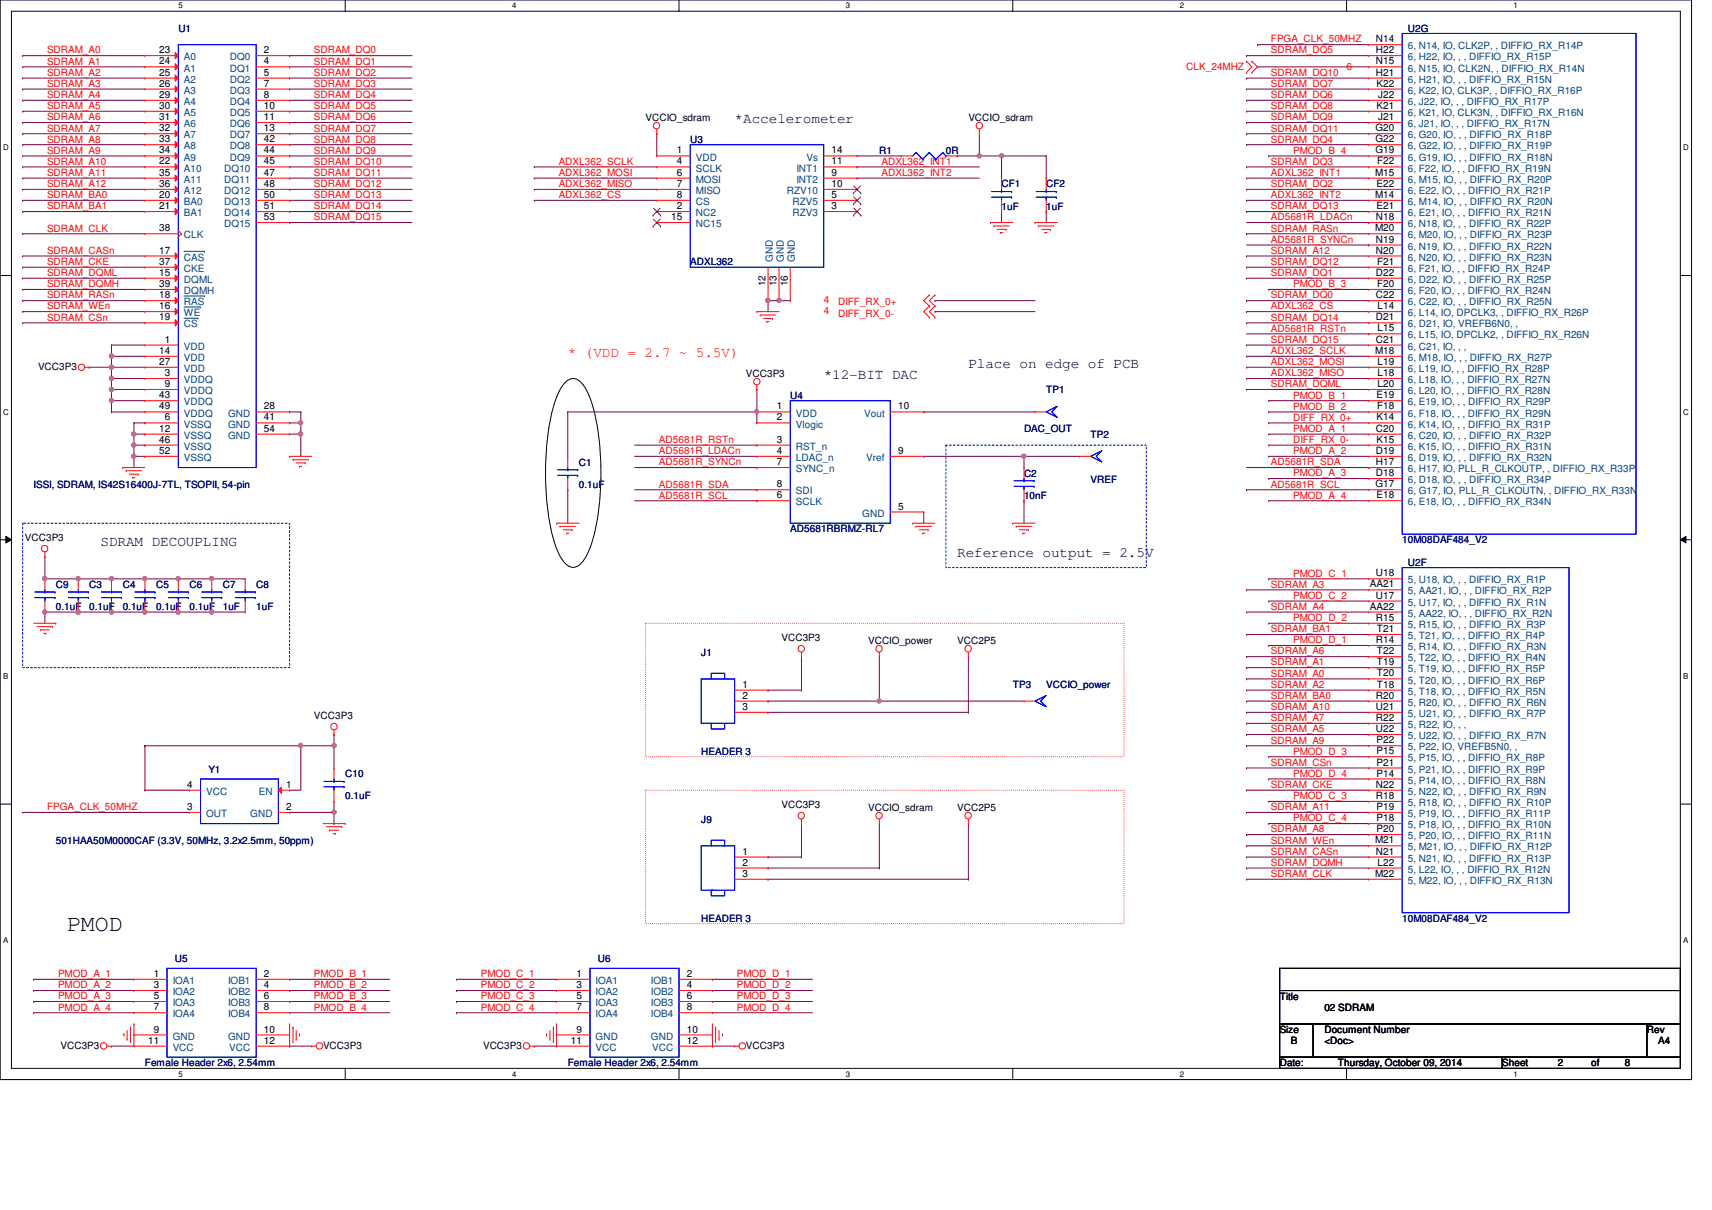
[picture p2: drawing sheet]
<svg xmlns="http://www.w3.org/2000/svg" width="297mm" height="210mm" viewBox="0 0 297 210" stroke-linecap="round" stroke-linejoin="round" font-family="sans-serif">
<defs><g id="words">
<text font-size="4" x="11.6" y="161.5">PMOD</text>
<g font-size="2.5">
<text x="127.5" y="21.3">*Accelerometer</text>
<text x="142.9" y="65.7">*12-BIT DAC</text>
<text x="168" y="63.8">Place on edge of PCB</text>
<text x="17.4" y="94.7">SDRAM DECOUPLING</text>
<text x="166.1" y="96.6">Reference output = 2.5V</text>
</g>
<text font-size="2.5" fill="#f00" x="98.5" y="61.8">* (VDD = 2.7 ~ 5.5V)</text>
<g font-size="1.7" fill="#000080">
<text x="30.9" y="5.5">U1</text>
<text x="244.3" y="5.5">U2G</text>
<text x="119.8" y="24.8">U3</text>
<text x="152.6" y="26.7">R1</text>
<text x="164.1" y="26.7">0R</text>
<text x="173.8" y="32.5">CF1</text>
<text x="181.5" y="32.5">CF2</text>
<text x="173.8" y="36.4">1uF</text>
<text x="181.5" y="36.4">1uF</text>
<text x="119.8" y="46">ADXL362</text>
<text x="137.1" y="69.2">U4</text>
<text x="181.5" y="68.2">TP1</text>
<text x="177.7" y="75">DAC_OUT</text>
<text x="189.2" y="75.9">TP2</text>
<text x="100.5" y="80.8">C1</text>
<text x="177.7" y="82.7">C2</text>
<text x="189.2" y="83.9">VREF</text>
<text x="5.8" y="84.6">ISSI, SDRAM, IS42S16400J-7TL, TSOPII, 54-pin</text>
<text x="100.5" y="84.6">0.1uF</text>
<text x="177.7" y="86.6">10nF</text>
<text x="137.1" y="92.4">AD5681RBRMZ-RL7</text>
<text x="243.3" y="94.3">10M08DAF484_V2</text>
<text x="244.3" y="98.1">U2F</text>
<text x="9.7" y="102">C9</text>
<text x="9.7" y="105.9">0.1uF</text>
<text x="15.5" y="102">C3</text>
<text x="15.5" y="105.9">0.1uF</text>
<text x="21.3" y="102">C4</text>
<text x="21.3" y="105.9">0.1uF</text>
<text x="27.1" y="102">C5</text>
<text x="27.1" y="105.9">0.1uF</text>
<text x="32.9" y="102">C6</text>
<text x="32.9" y="105.9">0.1uF</text>
<text x="38.6" y="102">C7</text>
<text x="38.6" y="105.9">1uF</text>
<text x="44.4" y="102">C8</text>
<text x="44.4" y="105.9">1uF</text>
<text x="121.7" y="113.8">J1</text>
<text x="175.7" y="119.4">TP3</text>
<text x="181.5" y="119.4">VCCIO_power</text>
<text x="121.7" y="131">HEADER 3</text>
<text x="36.1" y="134.1">Y1</text>
<text x="59.9" y="134.8">C10</text>
<text x="59.9" y="138.7">0.1uF</text>
<text x="121.7" y="142.7">J9</text>
<text x="9.7" y="146.4">501HAA50M0000CAF (3.3V, 50MHz, 3.2x2.5mm, 50ppm)</text>
<text x="121.7" y="159.9">HEADER 3</text>
<text x="243.3" y="159.9">10M08DAF484_V2</text>
<text x="30.3" y="166.9">U5</text>
<text x="103.7" y="166.9">U6</text>
<text x="25.1" y="185">Female Header 2x6, 2.54mm</text>
<text x="98.5" y="185">Female Header 2x6, 2.54mm</text>
</g>
<g font-size="1.7" fill="#f00">
<text x="8.2" y="9.3">SDRAM_A0</text>
<text x="8.2" y="11.2">SDRAM_A1</text>
<text x="54.5" y="9.3">SDRAM_DQ0</text>
<text x="54.5" y="11.2">SDRAM_DQ1</text>
<text x="220.5" y="7.4">FPGA_CLK_50MHZ</text>
<text x="220.5" y="9.3">SDRAM_DQ5</text>
<text x="8.2" y="13.2">SDRAM_A2</text>
<text x="8.2" y="15.1">SDRAM_A3</text>
<text x="8.2" y="17">SDRAM_A4</text>
<text x="54.5" y="13.2">SDRAM_DQ2</text>
<text x="54.5" y="15.1">SDRAM_DQ3</text>
<text x="54.5" y="17">SDRAM_DQ4</text>
<text x="205.8" y="12.1">CLK_24MHZ</text>
<text x="220.5" y="13.2">SDRAM_DQ10</text>
<text x="220.5" y="17">SDRAM_DQ6</text>
<text x="220.5" y="15.1">SDRAM_DQ7</text>
<text x="233.6" y="12.1">6</text>
<text x="8.2" y="18.9">SDRAM_A5</text>
<text x="8.2" y="20.9">SDRAM_A6</text>
<text x="8.2" y="22.8">SDRAM_A7</text>
<text x="54.5" y="18.9">SDRAM_DQ5</text>
<text x="54.5" y="20.9">SDRAM_DQ6</text>
<text x="54.5" y="22.8">SDRAM_DQ7</text>
<text x="220.5" y="22.8">SDRAM_DQ11</text>
<text x="220.5" y="20.9">SDRAM_DQ9</text>
<text x="220.5" y="18.9">SDRAM_DQ8</text>
<text x="8.2" y="24.7">SDRAM_A8</text>
<text x="8.2" y="26.7">SDRAM_A9</text>
<text x="8.2" y="28.6">SDRAM_A10</text>
<text x="54.5" y="24.7">SDRAM_DQ8</text>
<text x="54.5" y="26.7">SDRAM_DQ9</text>
<text x="54.5" y="28.6">SDRAM_DQ10</text>
<text x="96.9" y="28.6">ADXL362_SCLK</text>
<text x="152.9" y="28.6">ADXL362_INT1</text>
<text x="220.5" y="28.6">SDRAM_DQ3</text>
<text x="220.5" y="24.7">SDRAM_DQ4</text>
<text x="224.4" y="26.7">PMOD_B_4</text>
<text x="8.2" y="30.5">SDRAM_A11</text>
<text x="8.2" y="32.5">SDRAM_A12</text>
<text x="8.2" y="34.4">SDRAM_BA0</text>
<text x="54.5" y="30.5">SDRAM_DQ11</text>
<text x="54.5" y="32.5">SDRAM_DQ12</text>
<text x="54.5" y="34.4">SDRAM_DQ13</text>
<text x="96.9" y="30.5">ADXL362_MOSI</text>
<text x="96.9" y="32.5">ADXL362_MISO</text>
<text x="96.9" y="34.4">ADXL362_CS</text>
<text x="152.9" y="30.5">ADXL362_INT2</text>
<text x="220.5" y="32.5">SDRAM_DQ2</text>
<text x="220.5" y="30.5">ADXL362_INT1</text>
<text x="220.5" y="34.4">ADXL362_INT2</text>
<text x="8.2" y="36.3">SDRAM_BA1</text>
<text x="8.2" y="40.2">SDRAM_CLK</text>
<text x="54.5" y="36.3">SDRAM_DQ14</text>
<text x="54.5" y="38.2">SDRAM_DQ15</text>
<text x="220.5" y="36.3">SDRAM_DQ13</text>
<text x="220.5" y="40.2">SDRAM_RASn</text>
<text x="220.5" y="38.2">AD5681R_LDACn</text>
<text x="8.2" y="44">SDRAM_CASn</text>
<text x="8.2" y="46">SDRAM_CKE</text>
<text x="8.2" y="47.9">SDRAM_DQML</text>
<text x="220.5" y="47.9">SDRAM_DQ1</text>
<text x="220.5" y="46">SDRAM_DQ12</text>
<text x="220.5" y="42.1">AD5681R_SYNCn</text>
<text x="220.5" y="44">SDRAM_A12</text>
<text x="8.2" y="49.8">SDRAM_DQMH</text>
<text x="8.2" y="51.8">SDRAM_RASn</text>
<text x="8.2" y="53.7">SDRAM_WEn</text>
<text x="142.9" y="52.6">4</text>
<text x="145.4" y="53">DIFF_RX_0+</text>
<text x="220.5" y="51.8">SDRAM_DQ0</text>
<text x="220.5" y="53.7">ADXL362_CS</text>
<text x="224.4" y="49.8">PMOD_B_3</text>
<text x="8.2" y="55.6">SDRAM_CSn</text>
<text x="142.9" y="54.5">4</text>
<text x="145.4" y="54.9">DIFF_RX_0-</text>
<text x="220.5" y="59.5">SDRAM_DQ15</text>
<text x="220.5" y="55.6">SDRAM_DQ14</text>
<text x="220.5" y="57.5">AD5681R_RSTn</text>
<text x="220.5" y="61.4">ADXL362_SCLK</text>
<text x="220.5" y="63.3">ADXL362_MOSI</text>
<text x="220.5" y="65.3">ADXL362_MISO</text>
<text x="220.5" y="67.2">SDRAM_DQML</text>
<text x="224.4" y="69.1">PMOD_B_1</text>
<text x="224.4" y="71.1">PMOD_B_2</text>
<text x="114.3" y="76.8">AD5681R_RSTn</text>
<text x="224.4" y="73">DIFF_RX_0+</text>
<text x="224.4" y="76.8">DIFF_RX_0-</text>
<text x="224.4" y="74.9">PMOD_A_1</text>
<text x="114.3" y="80.7">AD5681R_SYNCn</text>
<text x="114.3" y="78.8">AD5681R_LDACn</text>
<text x="220.5" y="80.7">AD5681R_SDA</text>
<text x="224.4" y="78.8">PMOD_A_2</text>
<text x="224.4" y="82.6">PMOD_A_3</text>
<text x="114.3" y="86.5">AD5681R_SCL</text>
<text x="114.3" y="84.6">AD5681R_SDA</text>
<text x="220.5" y="84.6">AD5681R_SCL</text>
<text x="224.4" y="86.5">PMOD_A_4</text>
<text x="220.5" y="101.9">SDRAM_A3</text>
<text x="224.4" y="100">PMOD_C_1</text>
<text x="220.5" y="105.8">SDRAM_A4</text>
<text x="224.4" y="103.9">PMOD_C_2</text>
<text x="224.4" y="107.7">PMOD_D_2</text>
<text x="220.5" y="109.7">SDRAM_BA1</text>
<text x="220.5" y="113.5">SDRAM_A6</text>
<text x="224.4" y="111.6">PMOD_D_1</text>
<text x="220.5" y="117.4">SDRAM_A0</text>
<text x="220.5" y="115.4">SDRAM_A1</text>
<text x="220.5" y="119.3">SDRAM_A2</text>
<text x="220.5" y="121.2">SDRAM_BA0</text>
<text x="220.5" y="123.2">SDRAM_A10</text>
<text x="220.5" y="125.1">SDRAM_A7</text>
<text x="220.5" y="129">SDRAM_A9</text>
<text x="220.5" y="127">SDRAM_A5</text>
<text x="224.4" y="130.9">PMOD_D_3</text>
<text x="220.5" y="132.8">SDRAM_CSn</text>
<text x="220.5" y="136.7">SDRAM_CKE</text>
<text x="224.4" y="134.7">PMOD_D_4</text>
<text x="8.2" y="140.5">FPGA_CLK_50MHZ</text>
<text x="220.5" y="140.5">SDRAM_A11</text>
<text x="224.4" y="142.5">PMOD_C_4</text>
<text x="224.4" y="138.6">PMOD_C_3</text>
<text x="220.5" y="146.3">SDRAM_WEn</text>
<text x="220.5" y="148.3">SDRAM_CASn</text>
<text x="220.5" y="144.4">SDRAM_A8</text>
<text x="220.5" y="150.2">SDRAM_DQMH</text>
<text x="220.5" y="152.1">SDRAM_CLK</text>
<text x="10.1" y="169.5">PMOD_A_1</text>
<text x="10.1" y="171.4">PMOD_A_2</text>
<text x="10.1" y="173.4">PMOD_A_3</text>
<text x="54.5" y="169.5">PMOD_B_1</text>
<text x="54.5" y="171.4">PMOD_B_2</text>
<text x="54.5" y="173.4">PMOD_B_3</text>
<text x="83.4" y="169.5">PMOD_C_1</text>
<text x="83.4" y="171.4">PMOD_C_2</text>
<text x="83.4" y="173.4">PMOD_C_3</text>
<text x="127.8" y="169.5">PMOD_D_1</text>
<text x="127.8" y="171.4">PMOD_D_2</text>
<text x="127.8" y="173.4">PMOD_D_3</text>
<text x="10.1" y="175.3">PMOD_A_4</text>
<text x="54.5" y="175.3">PMOD_B_4</text>
<text x="83.4" y="175.3">PMOD_C_4</text>
<text x="127.8" y="175.3">PMOD_D_4</text>
</g>
<g font-size="1.7">
<text x="27.6" y="9.2">23</text>
<text x="27.6" y="11.2">24</text>
<text x="45.8" y="9.2">2</text>
<text x="45.8" y="11.2">4</text>
<text x="238.7" y="7.3">N14</text>
<text x="238.7" y="9.2">H22</text>
<text x="238.7" y="11.2">N15</text>
<text x="27.6" y="13.1">25</text>
<text x="27.6" y="15">26</text>
<text x="27.6" y="17">29</text>
<text x="45.8" y="13.1">5</text>
<text x="45.8" y="15">7</text>
<text x="45.8" y="17">8</text>
<text x="238.7" y="13.1">H21</text>
<text x="238.8" y="15">K22</text>
<text x="239.1" y="17">J22</text>
<text x="27.6" y="18.9">30</text>
<text x="27.6" y="20.8">31</text>
<text x="27.6" y="22.8">32</text>
<text x="45.8" y="22.8">13</text>
<text x="45.8" y="18.9">10</text>
<text x="45.8" y="20.8">11</text>
<text x="112" y="20.9">VCCIO_sdram</text>
<text x="168" y="20.9">VCCIO_sdram</text>
<text x="238.6" y="22.8">G20</text>
<text x="238.8" y="18.9">K21</text>
<text x="239.1" y="20.8">J21</text>
<text x="27.6" y="28.5">22</text>
<text x="27.6" y="24.7">33</text>
<text x="27.6" y="26.6">34</text>
<text x="45.8" y="24.7">42</text>
<text x="45.8" y="26.6">44</text>
<text x="45.8" y="28.5">45</text>
<text x="117.4" y="26.6">1</text>
<text x="117.4" y="28.5">4</text>
<text x="144.3" y="28.5">11</text>
<text x="144.3" y="26.6">14</text>
<text x="238.6" y="24.7">G22</text>
<text x="238.6" y="26.6">G19</text>
<text x="238.9" y="28.5">F22</text>
<text x="27.6" y="34.3">20</text>
<text x="27.6" y="30.5">35</text>
<text x="27.6" y="32.4">36</text>
<text x="45.8" y="30.5">47</text>
<text x="45.8" y="32.4">48</text>
<text x="45.8" y="34.3">50</text>
<text x="117.4" y="30.5">6</text>
<text x="117.4" y="32.4">7</text>
<text x="117.4" y="34.3">8</text>
<text x="144.3" y="34.3">5</text>
<text x="144.3" y="30.5">9</text>
<text x="144.3" y="32.4">10</text>
<text x="238.6" y="30.5">M15</text>
<text x="238.6" y="34.3">M14</text>
<text x="238.8" y="32.4">E22</text>
<text x="27.6" y="36.3">21</text>
<text x="27.6" y="40.1">38</text>
<text x="45.8" y="36.3">51</text>
<text x="45.8" y="38.2">53</text>
<text x="116.5" y="38.2">15</text>
<text x="117.4" y="36.3">2</text>
<text x="144.3" y="36.3">3</text>
<text x="238.6" y="40.1">M20</text>
<text x="238.7" y="38.2">N18</text>
<text x="238.8" y="36.3">E21</text>
<text x="27.6" y="45.9">37</text>
<text x="27.6" y="47.8">15</text>
<text x="27.6" y="44">17</text>
<text x="238.7" y="42.1">N19</text>
<text x="238.7" y="44">N20</text>
<text x="238.7" y="47.8">D22</text>
<text x="238.9" y="45.9">F21</text>
<text x="27.6" y="49.8">39</text>
<text x="27.6" y="53.6">16</text>
<text x="27.6" y="51.7">18</text>
<text x="132.8" y="49.7" transform="rotate(-90 132.8 49.7)">12</text>
<text x="134.7" y="49.7" transform="rotate(-90 134.7 49.7)">13</text>
<text x="136.7" y="49.7" transform="rotate(-90 136.7 49.7)">16</text>
<text x="238.7" y="51.7">C22</text>
<text x="238.9" y="49.8">F20</text>
<text x="239" y="53.6">L14</text>
<text x="27.6" y="55.6">19</text>
<text x="28.6" y="59.4">1</text>
<text x="238.7" y="55.6">D21</text>
<text x="238.7" y="59.4">C21</text>
<text x="239" y="57.5">L15</text>
<text x="6.6" y="64.2">VCC3P3</text>
<text x="27.6" y="61.4">14</text>
<text x="27.6" y="63.3">27</text>
<text x="28.6" y="65.2">3</text>
<text x="129.4" y="65.3">VCC3P3</text>
<text x="238.6" y="61.4">M18</text>
<text x="239" y="63.3">L19</text>
<text x="239" y="65.2">L18</text>
<text x="27.6" y="69.1">43</text>
<text x="27.6" y="71">49</text>
<text x="28.6" y="67.1">9</text>
<text x="45.8" y="71">28</text>
<text x="134.8" y="71">1</text>
<text x="155.8" y="71">10</text>
<text x="238.8" y="69.1">E19</text>
<text x="238.9" y="71">F18</text>
<text x="239" y="67.1">L20</text>
<text x="27.6" y="74.9">12</text>
<text x="27.6" y="76.8">46</text>
<text x="28.6" y="72.9">6</text>
<text x="45.8" y="72.9">41</text>
<text x="45.8" y="74.9">54</text>
<text x="134.8" y="72.9">2</text>
<text x="134.8" y="76.8">3</text>
<text x="238.7" y="74.9">C20</text>
<text x="238.8" y="72.9">K14</text>
<text x="238.8" y="76.8">K15</text>
<text x="27.6" y="78.7">52</text>
<text x="134.8" y="78.7">4</text>
<text x="134.8" y="80.7">7</text>
<text x="155.8" y="78.7">9</text>
<text x="238.7" y="78.7">D19</text>
<text x="238.7" y="80.7">H17</text>
<text x="238.7" y="82.6">D18</text>
<text x="134.8" y="86.4">6</text>
<text x="134.8" y="84.5">8</text>
<text x="155.8" y="88.4">5</text>
<text x="238.6" y="84.5">G17</text>
<text x="238.8" y="86.4">E18</text>
<text x="4.3" y="93.9">VCC3P3</text>
<text x="237.7" y="101.9">AA21</text>
<text x="238.7" y="100">U18</text>
<text x="237.7" y="105.7">AA22</text>
<text x="238.7" y="103.8">U17</text>
<text x="238.7" y="107.7">R15</text>
<text x="135.6" y="111.3">VCC3P3</text>
<text x="150.6" y="111.7">VCCIO_power</text>
<text x="166.1" y="111.7">VCC2P5</text>
<text x="238.7" y="111.5">R14</text>
<text x="238.9" y="109.6">T21</text>
<text x="238.9" y="113.5">T22</text>
<text x="128.8" y="119.3">1</text>
<text x="238.9" y="115.4">T19</text>
<text x="238.9" y="117.3">T20</text>
<text x="238.9" y="119.3">T18</text>
<text x="54.5" y="124.8">VCC3P3</text>
<text x="128.8" y="121.2">2</text>
<text x="128.8" y="123.1">3</text>
<text x="238.7" y="121.2">R20</text>
<text x="238.7" y="123.1">U21</text>
<text x="238.7" y="125.1">R22</text>
<text x="238.7" y="127">U22</text>
<text x="238.8" y="128.9">P22</text>
<text x="238.8" y="130.9">P15</text>
<text x="32.5" y="136.7">4</text>
<text x="49.7" y="136.7">1</text>
<text x="238.7" y="136.7">N22</text>
<text x="238.8" y="132.8">P21</text>
<text x="238.8" y="134.7">P14</text>
<text x="32.5" y="140.5">3</text>
<text x="49.7" y="140.5">2</text>
<text x="135.6" y="140.2">VCC3P3</text>
<text x="150.6" y="140.6">VCCIO_sdram</text>
<text x="166.1" y="140.6">VCC2P5</text>
<text x="238.7" y="138.6">R18</text>
<text x="238.8" y="140.5">P19</text>
<text x="238.8" y="142.5">P18</text>
<text x="128.8" y="148.3">1</text>
<text x="238.6" y="146.3">M21</text>
<text x="238.7" y="148.3">N21</text>
<text x="238.8" y="144.4">P20</text>
<text x="128.8" y="150.2">2</text>
<text x="128.8" y="152.1">3</text>
<text x="238.6" y="152.1">M22</text>
<text x="239" y="150.2">L22</text>
<text x="26.7" y="169.5">1</text>
<text x="26.7" y="171.4">3</text>
<text x="26.7" y="173.3">5</text>
<text x="45.8" y="173.3">6</text>
<text x="45.8" y="171.4">4</text>
<text x="45.8" y="169.5">2</text>
<text x="100" y="169.5">1</text>
<text x="100" y="171.4">3</text>
<text x="100" y="173.3">5</text>
<text x="119.2" y="173.3">6</text>
<text x="119.2" y="171.4">4</text>
<text x="119.2" y="169.5">2</text>
<text x="222" y="173.4">Title</text>
<text x="26.7" y="175.3">7</text>
<text x="26.7" y="179.1">9</text>
<text x="45.8" y="179.1">10</text>
<text x="45.8" y="175.3">8</text>
<text x="100" y="175.3">7</text>
<text x="100" y="179.1">9</text>
<text x="119.2" y="179.1">10</text>
<text x="119.2" y="175.3">8</text>
<text x="222" y="179.2">Size</text>
<text x="229.8" y="179.2">Document Number</text>
<text x="229.8" y="175.3">02 SDRAM</text>
<text x="285.7" y="179.2">Rev</text>
<text x="10.5" y="181.9">VCC3P3</text>
<text x="25.7" y="181.1">11</text>
<text x="45.8" y="181.1">12</text>
<text x="56" y="181.9">VCC3P3</text>
<text x="83.8" y="181.9">VCC3P3</text>
<text x="99.1" y="181.1">11</text>
<text x="119.2" y="181.1">12</text>
<text x="129.4" y="181.9">VCC3P3</text>
<text x="222" y="185">Date:</text>
<text x="224" y="181.1">B</text>
<text x="229.8" y="181.1">&lt;Doc&gt;</text>
<text x="232.1" y="185">Thursday, October 09, 2014</text>
<text x="260.6" y="185">Sheet</text>
<text x="270.3" y="185">2</text>
<text x="276.1" y="185">of</text>
<text x="281.9" y="185">8</text>
<text x="287.7" y="181.1">A4</text>
</g>
<g font-size="1.7" fill="#004080">
<text x="31.9" y="10.5">A0</text>
<text x="39.9" y="10.5">DQ0</text>
<text x="244.3" y="8.6">6, N14, IO, CLK2P, , DIFFIO_RX_R14P</text>
<text x="244.3" y="10.5">6, H22, IO, , , DIFFIO_RX_R15P</text>
<text x="31.9" y="12.4">A1</text>
<text x="31.9" y="14.4">A2</text>
<text x="31.9" y="16.3">A3</text>
<text x="39.9" y="12.4">DQ1</text>
<text x="39.9" y="14.4">DQ2</text>
<text x="39.9" y="16.3">DQ3</text>
<text x="244.3" y="12.4">6, N15, IO, CLK2N, , DIFFIO_RX_R14N</text>
<text x="244.3" y="14.4">6, H21, IO, , , DIFFIO_RX_R15N</text>
<text x="244.3" y="16.3">6, K22, IO, CLK3P, , DIFFIO_RX_R16P</text>
<text x="31.9" y="18.2">A4</text>
<text x="31.9" y="20.1">A5</text>
<text x="31.9" y="22.1">A6</text>
<text x="39.9" y="18.2">DQ4</text>
<text x="39.9" y="20.1">DQ5</text>
<text x="39.9" y="22.1">DQ6</text>
<text x="244.3" y="18.2">6, J22, IO, , , DIFFIO_RX_R17P</text>
<text x="244.3" y="20.1">6, K21, IO, CLK3N, , DIFFIO_RX_R16N</text>
<text x="244.3" y="22.1">6, J21, IO, , , DIFFIO_RX_R17N</text>
<text x="31.9" y="29.8">A10</text>
<text x="31.9" y="24">A7</text>
<text x="31.9" y="25.9">A8</text>
<text x="31.9" y="27.9">A9</text>
<text x="38.9" y="29.8">DQ10</text>
<text x="39.9" y="24">DQ7</text>
<text x="39.9" y="25.9">DQ8</text>
<text x="39.9" y="27.9">DQ9</text>
<text x="120.7" y="27.9">VDD</text>
<text x="120.7" y="29.8">SCLK</text>
<text x="138.2" y="29.8">INT1</text>
<text x="140" y="27.9">Vs</text>
<text x="244.3" y="24">6, G20, IO, , , DIFFIO_RX_R18P</text>
<text x="244.3" y="25.9">6, G22, IO, , , DIFFIO_RX_R19P</text>
<text x="244.3" y="27.9">6, G19, IO, , , DIFFIO_RX_R18N</text>
<text x="244.3" y="29.8">6, F22, IO, , , DIFFIO_RX_R19N</text>
<text x="31.9" y="35.6">BA0</text>
<text x="31.9" y="31.7">A11</text>
<text x="31.9" y="33.7">A12</text>
<text x="38.9" y="31.7">DQ11</text>
<text x="38.9" y="33.7">DQ12</text>
<text x="38.9" y="35.6">DQ13</text>
<text x="120.7" y="31.7">MOSI</text>
<text x="120.7" y="33.7">MISO</text>
<text x="120.7" y="35.6">CS</text>
<text x="136.5" y="33.7">RZV10</text>
<text x="137.5" y="35.6">RZV5</text>
<text x="138.2" y="31.7">INT2</text>
<text x="244.3" y="31.7">6, M15, IO, , , DIFFIO_RX_R20P</text>
<text x="244.3" y="33.7">6, E22, IO, , , DIFFIO_RX_R21P</text>
<text x="244.3" y="35.6">6, M14, IO, , , DIFFIO_RX_R20N</text>
<text x="31.9" y="37.5">BA1</text>
<text x="31.9" y="41.4">CLK</text>
<text x="38.9" y="37.5">DQ14</text>
<text x="38.9" y="39.4">DQ15</text>
<text x="120.7" y="37.5">NC2</text>
<text x="120.7" y="39.4">NC15</text>
<text x="137.5" y="37.5">RZV3</text>
<text x="244.3" y="37.5">6, E21, IO, , , DIFFIO_RX_R21N</text>
<text x="244.3" y="39.4">6, N18, IO, , , DIFFIO_RX_R22P</text>
<text x="244.3" y="41.4">6, M20, IO, , , DIFFIO_RX_R23P</text>
<text x="31.9" y="47.2">CKE</text>
<text x="31.9" y="45.2">CAS</text>
<text x="134.1" y="45.4" transform="rotate(-90 134.1 45.4)">GND</text>
<text x="136" y="45.4" transform="rotate(-90 136 45.4)">GND</text>
<text x="137.9" y="45.4" transform="rotate(-90 137.9 45.4)">GND</text>
<text x="244.3" y="43.3">6, N19, IO, , , DIFFIO_RX_R22N</text>
<text x="244.3" y="45.2">6, N20, IO, , , DIFFIO_RX_R23N</text>
<text x="244.3" y="47.2">6, F21, IO, , , DIFFIO_RX_R24P</text>
<text x="31.9" y="51">DQMH</text>
<text x="31.9" y="49.1">DQML</text>
<text x="31.9" y="53">RAS</text>
<text x="244.3" y="49.1">6, D22, IO, , , DIFFIO_RX_R25P</text>
<text x="244.3" y="51">6, F20, IO, , , DIFFIO_RX_R24N</text>
<text x="244.3" y="53">6, C22, IO, , , DIFFIO_RX_R25N</text>
<text x="31.9" y="54.9">WE</text>
<text x="31.9" y="56.8">CS</text>
<text x="244.3" y="54.9">6, L14, IO, DPCLK3, , DIFFIO_RX_R26P</text>
<text x="244.3" y="56.8">6, D21, IO, VREFB6N0, ,</text>
<text x="244.3" y="58.7">6, L15, IO, DPCLK2, , DIFFIO_RX_R26N</text>
<text x="31.9" y="60.7">VDD</text>
<text x="31.9" y="62.6">VDD</text>
<text x="31.9" y="64.5">VDD</text>
<text x="244.3" y="60.7">6, C21, IO, , ,</text>
<text x="244.3" y="62.6">6, M18, IO, , , DIFFIO_RX_R27P</text>
<text x="244.3" y="64.5">6, L19, IO, , , DIFFIO_RX_R28P</text>
<text x="31.9" y="66.5">VDDQ</text>
<text x="31.9" y="68.4">VDDQ</text>
<text x="31.9" y="70.3">VDDQ</text>
<text x="244.3" y="66.5">6, L18, IO, , , DIFFIO_RX_R27N</text>
<text x="244.3" y="68.4">6, L20, IO, , , DIFFIO_RX_R28N</text>
<text x="244.3" y="70.3">6, E19, IO, , , DIFFIO_RX_R29P</text>
<text x="31.9" y="72.3">VDDQ</text>
<text x="31.9" y="74.2">VSSQ</text>
<text x="31.9" y="76.1">VSSQ</text>
<text x="39.6" y="72.3">GND</text>
<text x="39.6" y="74.2">GND</text>
<text x="39.6" y="76.1">GND</text>
<text x="138.1" y="72.3">VDD</text>
<text x="138.1" y="74.2">Vlogic</text>
<text x="149.9" y="72.3">Vout</text>
<text x="244.3" y="72.3">6, F18, IO, , , DIFFIO_RX_R29N</text>
<text x="244.3" y="74.2">6, K14, IO, , , DIFFIO_RX_R31P</text>
<text x="244.3" y="76.1">6, C20, IO, , , DIFFIO_RX_R32P</text>
<text x="31.9" y="78">VSSQ</text>
<text x="31.9" y="80">VSSQ</text>
<text x="138.1" y="78">RST_n</text>
<text x="138.1" y="80">LDAC_n</text>
<text x="138.1" y="81.9">SYNC_n</text>
<text x="150.3" y="80">Vref</text>
<text x="244.3" y="78">6, K15, IO, , , DIFFIO_RX_R31N</text>
<text x="244.3" y="80">6, D19, IO, , , DIFFIO_RX_R32N</text>
<text x="244.3" y="81.9">6, H17, IO, PLL_R_CLKOUTP, , DIFFIO_RX_R33P</text>
<text x="244.3" y="83.8">6, D18, IO, , , DIFFIO_RX_R34P</text>
<text x="138.1" y="87.7">SCLK</text>
<text x="138.1" y="85.8">SDI</text>
<text x="149.6" y="89.6">GND</text>
<text x="244.3" y="85.8">6, G17, IO, PLL_R_CLKOUTN, , DIFFIO_RX_R33N</text>
<text x="244.3" y="87.7">6, E18, IO, , , DIFFIO_RX_R34N</text>
<text x="244.3" y="101.2">5, U18, IO, , , DIFFIO_RX_R1P</text>
<text x="244.3" y="103.1">5, AA21, IO, , , DIFFIO_RX_R2P</text>
<text x="244.3" y="105.1">5, U17, IO, , , DIFFIO_RX_R1N</text>
<text x="244.3" y="107">5, AA22, IO, , , DIFFIO_RX_R2N</text>
<text x="244.3" y="108.9">5, R15, IO, , , DIFFIO_RX_R3P</text>
<text x="244.3" y="110.9">5, T21, IO, , , DIFFIO_RX_R4P</text>
<text x="244.3" y="112.8">5, R14, IO, , , DIFFIO_RX_R3N</text>
<text x="244.3" y="114.7">5, T22, IO, , , DIFFIO_RX_R4N</text>
<text x="244.3" y="116.6">5, T19, IO, , , DIFFIO_RX_R5P</text>
<text x="244.3" y="118.6">5, T20, IO, , , DIFFIO_RX_R6P</text>
<text x="244.3" y="120.5">5, T18, IO, , , DIFFIO_RX_R5N</text>
<text x="244.3" y="122.4">5, R20, IO, , , DIFFIO_RX_R6N</text>
<text x="244.3" y="124.4">5, U21, IO, , , DIFFIO_RX_R7P</text>
<text x="244.3" y="126.3">5, R22, IO, , ,</text>
<text x="244.3" y="128.2">5, U22, IO, , , DIFFIO_RX_R7N</text>
<text x="244.3" y="130.2">5, P22, IO, VREFB5N0, ,</text>
<text x="35.8" y="137.9">VCC</text>
<text x="44.9" y="137.9">EN</text>
<text x="244.3" y="132.1">5, P15, IO, , , DIFFIO_RX_R8P</text>
<text x="244.3" y="134">5, P21, IO, , , DIFFIO_RX_R9P</text>
<text x="244.3" y="135.9">5, P14, IO, , , DIFFIO_RX_R8N</text>
<text x="244.3" y="137.9">5, N22, IO, , , DIFFIO_RX_R9N</text>
<text x="35.8" y="141.7">OUT</text>
<text x="43.4" y="141.7">GND</text>
<text x="244.3" y="139.8">5, R18, IO, , , DIFFIO_RX_R10P</text>
<text x="244.3" y="141.7">5, P19, IO, , , DIFFIO_RX_R11P</text>
<text x="244.3" y="143.7">5, P18, IO, , , DIFFIO_RX_R10N</text>
<text x="244.3" y="145.6">5, P20, IO, , , DIFFIO_RX_R11N</text>
<text x="244.3" y="147.5">5, M21, IO, , , DIFFIO_RX_R12P</text>
<text x="244.3" y="149.5">5, N21, IO, , , DIFFIO_RX_R13P</text>
<text x="244.3" y="151.4">5, L22, IO, , , DIFFIO_RX_R12N</text>
<text x="244.3" y="153.3">5, M22, IO, , , DIFFIO_RX_R13N</text>
<text x="30" y="170.7">IOA1</text>
<text x="30" y="172.6">IOA2</text>
<text x="39.6" y="172.6">IOB2</text>
<text x="39.6" y="170.7">IOB1</text>
<text x="103.3" y="170.7">IOA1</text>
<text x="103.3" y="172.6">IOA2</text>
<text x="112.9" y="172.6">IOB2</text>
<text x="112.9" y="170.7">IOB1</text>
<text x="30" y="174.5">IOA3</text>
<text x="30" y="176.5">IOA4</text>
<text x="39.6" y="176.5">IOB4</text>
<text x="39.6" y="174.5">IOB3</text>
<text x="103.3" y="174.5">IOA3</text>
<text x="103.3" y="176.5">IOA4</text>
<text x="112.9" y="176.5">IOB4</text>
<text x="112.9" y="174.5">IOB3</text>
<text x="30" y="180.3">GND</text>
<text x="30" y="182.3">VCC</text>
<text x="39.6" y="180.3">GND</text>
<text x="39.8" y="182.3">VCC</text>
<text x="103.3" y="180.3">GND</text>
<text x="103.3" y="182.3">VCC</text>
<text x="112.9" y="180.3">GND</text>
<text x="113.2" y="182.3">VCC</text>
</g>
<g font-size="1.4">
<text x="30.9" y="1.4">5</text>
<text x="88.9" y="1.4">4</text>
<text x="146.8" y="1.4">3</text>
<text x="204.7" y="1.4">2</text>
<text x="262.6" y="1.4">1</text>
<text x=".5" y="26.1">D</text>
<text x="292.1" y="26.1">D</text>
<text x=".5" y="71.9">C</text>
<text x="292.1" y="71.9">C</text>
<text x=".5" y="117.8">B</text>
<text x="292.1" y="117.8">B</text>
<text x=".5" y="163.6">A</text>
<text x="292.1" y="163.6">A</text>
<text x="30.9" y="186.8">5</text>
<text x="88.9" y="186.8">4</text>
<text x="146.8" y="186.8">3</text>
<text x="204.7" y="186.8">2</text>
<text x="262.6" y="186.8">1</text>
</g>
</g></defs>
<path d="M0 0h293.5v187.3h-293.5zM2 1.9h289.5v183.4h-289.5z" fill="none" stroke="#000" stroke-width=".17"/>
<g fill="#fff">
<path d="M30.9 .2h.8v1.5h-.8z"/>
<path d="M30.9 185.5h.8v1.6h-.8z"/>
</g>
<path d="M59.9 0v1.9M59.9 185.3v2" fill="none" stroke="#000" stroke-width=".17"/>
<g fill="#fff">
<path d="M88.9 .2h.7v1.5h-.7z"/>
<path d="M88.9 185.5h.7v1.6h-.7z"/>
</g>
<path d="M117.8 0v1.9M117.8 185.3v2" fill="none" stroke="#000" stroke-width=".17"/>
<g fill="#fff">
<path d="M146.8 .2h.7v1.5h-.7z"/>
<path d="M146.8 185.5h.7v1.6h-.7z"/>
</g>
<path d="M175.7 0v1.9M175.7 185.3v2" fill="none" stroke="#000" stroke-width=".17"/>
<g fill="#fff">
<path d="M204.7 .2h.7v1.5h-.7z"/>
<path d="M204.7 185.5h.7v1.6h-.7z"/>
</g>
<path d="M233.6 0v1.9M233.6 185.3v2" fill="none" stroke="#000" stroke-width=".17"/>
<g fill="#fff">
<path d="M262.6 .2h.8v1.5h-.8z"/>
<path d="M262.6 185.5h.8v1.6h-.8z"/>
<path d="M.5 24.8h1v1.6h-1z"/>
<path d="M292.1 24.8h.9v1.6h-.9z"/>
<path d="M.5 70.7h1v1.5h-1z"/>
<path d="M292.1 70.7h.9v1.5h-.9z"/>
</g>
<path d="M0 47.8h2M291.5 47.8h2" fill="none" stroke="#000" stroke-width=".17"/>
<g fill="#fff">
<path d="M.5 116.5h.9v1.6h-.9z"/>
<path d="M292.1 116.5h.8v1.6h-.8z"/>
</g>
<path d="M0 93.6h2M1 93l1 .6-1 .6zM291.5 93.6l1-.6v1.2zM291.5 93.6h2" fill="none" stroke="#000" stroke-width=".17"/>
<path d="M1 93l1 .6-1 .6zM291.5 93.6l1-.6v1.2z" fill="#000"/>
<g fill="#fff">
<path d="M.5 162.4h.9v1.5h-.9z"/>
<path d="M292.1 162.4h.8v1.5h-.8z"/>
</g>
<path d="M98.3 66.1a1.77 1.77 0 0 1 2.8 .5 15.8 15.8 0 0 1 2.4 6.7 49.1 49.1 0 0 1-.6 20.3 9.7 9.7 0 0 1-2.4 4.4 1.76 1.76 0 0 1-2.7-.5 15.9 15.9 0 0 1-2.4-6.7 49.9 49.9 0 0 1 .6-20.3 9.6 9.6 0 0 1 2.3-4.4zM0 139.5h2M291.5 139.5h2" fill="none" stroke="#000" stroke-width=".17"/>
<path d="M164.1 77.2h34.8v21.3h-34.8zM3.9 90.8h46.3v25h-46.3z" fill="none" stroke="#00f" stroke-width=".17" stroke-dasharray=".3 .3"/>
<path d="M112 108.1h83v23.2h-83zM112 137.1h83v23.1h-83z" fill="none" stroke="#f00" stroke-width=".17" stroke-dasharray="0 .3"/>
<g fill="none" stroke="#800040" stroke-width=".17">
<path d="M3.9 9.7h.1M3.9 11.6h.1M3.9 13.5h.1M3.9 15.5h.1M3.9 17.4h.1M3.9 19.3h.1M3.9 9.7h21.2M3.9 11.6h21.2M3.9 13.5h21.2M3.9 15.5h21.2M3.9 17.4h21.2M3.9 19.3h21.2"/>
<path d="M50.2 9.7h.1M50.2 11.6h.1M50.2 13.5h.1M50.2 15.5h.1M50.2 17.4h.1M50.2 19.3h.1M50.2 9.7h21.3M50.2 11.6h21.3M50.2 13.5h21.3M50.2 15.5h21.3M50.2 17.4h21.3M50.2 19.3h21.3"/>
<path d="M3.9 21.3h.1M3.9 23.2h.1M3.9 25.1h.1M3.9 27.1h.1M3.9 29h.1M3.9 30.9h.1M3.9 32.9h.1M3.9 34.8h.1M3.9 36.7h.1M3.9 21.3h21.2M3.9 23.2h21.2M3.9 25.1h21.2"/>
<path d="M3.9 27.1h21.2M3.9 29h21.2M3.9 30.9h21.2M3.9 32.9h21.2M3.9 34.8h21.2M3.9 36.7h21.2M50.2 21.3h.1M50.2 23.2h.1M50.2 25.1h.1M50.2 27.1h.1M50.2 29h.1M50.2 30.9h.1"/>
<path d="M50.2 32.9h.1M50.2 34.8h.1M50.2 36.7h.1M50.2 38.6h.1M50.2 21.3h21.3M50.2 23.2h21.3M50.2 25.1h21.3M50.2 27.1h21.3M50.2 29h21.3M50.2 30.9h21.3M50.2 32.9h21.3M50.2 34.8h21.3"/>
<path d="M50.2 36.7h21.3M50.2 38.6h21.3M3.9 40.6h.1M3.9 44.4h.1M3.9 46.4h.1M3.9 48.3h.1M3.9 50.2h.1M3.9 52.2h.1M3.9 54.1h.1M3.9 56h.1M3.9 40.6h21.2M3.9 44.4h21.2"/>
<path d="M3.9 46.4h21.2M3.9 48.3h21.2M3.9 50.2h21.2M3.9 52.2h21.2M3.9 54.1h21.2M3.9 56h21.2M19.3 59.9h.1M19.3 59.9v1.9M19.3 69.5h.1M19.3 65.7h.1M19.3 65.7v1.9M19.3 69.5v2"/>
</g>
<circle cx="19.4" cy="65.6" r=".37" fill="#f0f"/>
<circle cx="19.4" cy="65.6" r=".37" fill="none" stroke="#f0f" stroke-width=".17"/>
<path d="M19.3 61.8h.1M19.3 61.8v1.9" fill="none" stroke="#800040" stroke-width=".17"/>
<circle cx="19.3" cy="61.8" r=".38" fill="#f0f"/>
<circle cx="19.3" cy="61.8" r=".38" fill="none" stroke="#f0f" stroke-width=".17"/>
<path d="M19.3 63.7h.1M19.3 63.7v2" fill="none" stroke="#800040" stroke-width=".17"/>
<circle cx="19.4" cy="63.7" r=".37" fill="#f0f"/>
<circle cx="19.4" cy="63.7" r=".37" fill="none" stroke="#f0f" stroke-width=".17"/>
<path d="M19.3 69.5h.1M19.3 69.5h5.8" fill="none" stroke="#800040" stroke-width=".17"/>
<circle cx="19.4" cy="69.5" r=".37" fill="#f0f"/>
<circle cx="19.4" cy="69.5" r=".37" fill="none" stroke="#f0f" stroke-width=".17"/>
<path d="M19.3 59.9h.1M19.3 59.9h5.8M19.3 61.8h.1M19.3 67.6h.1M19.3 65.7h.1M19.3 63.7h.1M19.3 61.8h5.8M19.3 67.6h5.8M19.3 65.7h5.8M19.3 63.7h5.8M19.3 67.6v1.9" fill="none" stroke="#800040" stroke-width=".17"/>
<circle cx="19.3" cy="67.6" r=".38" fill="#f0f"/>
<circle cx="19.3" cy="67.6" r=".38" fill="none" stroke="#f0f" stroke-width=".17"/>
<path d="M15.5 63.7h.1M15.5 63.7h3.8M19.3 71.5h.1M19.3 71.5h5.8M23.2 79.2h.1M23.2 79.2v1.9" fill="none" stroke="#800040" stroke-width=".17"/>
<circle cx="23.2" cy="79.1" r=".37" fill="#f0f"/>
<circle cx="23.2" cy="79.1" r=".37" fill="none" stroke="#f0f" stroke-width=".17"/>
<path d="M23.2 73.4h.1M23.2 77.2h.1M23.2 73.4v1.9M23.2 77.2v2" fill="none" stroke="#800040" stroke-width=".17"/>
<circle cx="23.2" cy="77.2" r=".38" fill="#f0f"/>
<circle cx="23.2" cy="77.2" r=".38" fill="none" stroke="#f0f" stroke-width=".17"/>
<path d="M52.2 75.3h.1M52.2 75.3v3.9" fill="none" stroke="#800040" stroke-width=".17"/>
<circle cx="52.2" cy="75.3" r=".37" fill="#f0f"/>
<circle cx="52.2" cy="75.3" r=".37" fill="none" stroke="#f0f" stroke-width=".17"/>
<path d="M52.2 71.5h.1M52.2 71.5v1.9M7.8 96.5h.1M7.8 96.5v3.9" fill="none" stroke="#800040" stroke-width=".17"/>
<circle cx="7.7" cy="100.4" r=".38" fill="#f0f"/>
<circle cx="7.7" cy="100.4" r=".38" fill="none" stroke="#f0f" stroke-width=".17"/>
<path d="M30.9 100.4h.1M30.9 100.4h5.8" fill="none" stroke="#800040" stroke-width=".17"/>
<circle cx="30.9" cy="100.4" r=".38" fill="#f0f"/>
<circle cx="30.9" cy="100.4" r=".38" fill="none" stroke="#f0f" stroke-width=".17"/>
<path d="M7.8 100.4h.1M7.8 100.4h5.8" fill="none" stroke="#800040" stroke-width=".17"/>
<circle cx="7.7" cy="100.4" r=".38" fill="#f0f"/>
<circle cx="7.7" cy="100.4" r=".38" fill="none" stroke="#f0f" stroke-width=".17"/>
<path d="M7.8 106.2h.1M7.8 106.2h5.8" fill="none" stroke="#800040" stroke-width=".17"/>
<circle cx="13.5" cy="106.2" r=".38" fill="#f0f"/>
<circle cx="13.5" cy="106.2" r=".38" fill="none" stroke="#f0f" stroke-width=".17"/>
<circle cx="7.7" cy="106.2" r=".38" fill="#f0f"/>
<circle cx="7.7" cy="106.2" r=".38" fill="none" stroke="#f0f" stroke-width=".17"/>
<path d="M7.8 106.2h.1M7.8 106.2v1.9M30.9 106.2h.1M30.9 106.2h5.8" fill="none" stroke="#800040" stroke-width=".17"/>
<circle cx="30.9" cy="106.2" r=".38" fill="#f0f"/>
<circle cx="30.9" cy="106.2" r=".38" fill="none" stroke="#f0f" stroke-width=".17"/>
<path d="M36.7 106.2h.1M36.7 106.2h5.8" fill="none" stroke="#800040" stroke-width=".17"/>
<circle cx="36.7" cy="106.2" r=".38" fill="#f0f"/>
<circle cx="36.7" cy="106.2" r=".38" fill="none" stroke="#f0f" stroke-width=".17"/>
<path d="M36.7 100.4h.1M36.7 100.4h5.8" fill="none" stroke="#800040" stroke-width=".17"/>
<circle cx="36.7" cy="100.4" r=".38" fill="#f0f"/>
<circle cx="36.7" cy="100.4" r=".38" fill="none" stroke="#f0f" stroke-width=".17"/>
<path d="M13.6 106.2h.1M13.6 106.2h5.7" fill="none" stroke="#800040" stroke-width=".17"/>
<circle cx="13.5" cy="106.2" r=".38" fill="#f0f"/>
<circle cx="13.5" cy="106.2" r=".38" fill="none" stroke="#f0f" stroke-width=".17"/>
<path d="M13.6 100.4h.1M13.6 100.4h5.7" fill="none" stroke="#800040" stroke-width=".17"/>
<circle cx="13.5" cy="100.4" r=".38" fill="#f0f"/>
<circle cx="13.5" cy="100.4" r=".38" fill="none" stroke="#f0f" stroke-width=".17"/>
<path d="M19.3 100.4h.1M19.3 100.4h5.8" fill="none" stroke="#800040" stroke-width=".17"/>
<circle cx="19.3" cy="100.4" r=".38" fill="#f0f"/>
<circle cx="19.3" cy="100.4" r=".38" fill="none" stroke="#f0f" stroke-width=".17"/>
<path d="M19.3 106.2h.1M19.3 106.2h5.8" fill="none" stroke="#800040" stroke-width=".17"/>
<circle cx="19.3" cy="106.2" r=".38" fill="#f0f"/>
<circle cx="19.3" cy="106.2" r=".38" fill="none" stroke="#f0f" stroke-width=".17"/>
<path d="M52.2 73.4h.1M52.2 73.4v1.9" fill="none" stroke="#800040" stroke-width=".17"/>
<circle cx="52.2" cy="73.3" r=".37" fill="#f0f"/>
<circle cx="52.2" cy="73.3" r=".37" fill="none" stroke="#f0f" stroke-width=".17"/>
<path d="M23.2 75.3h.1M23.2 75.3v1.9" fill="none" stroke="#800040" stroke-width=".17"/>
<circle cx="23.2" cy="75.3" r=".37" fill="#f0f"/>
<circle cx="23.2" cy="75.3" r=".37" fill="none" stroke="#f0f" stroke-width=".17"/>
<g fill="none" stroke="#800040" stroke-width=".17">
<path d="M23.2 75.3h1.9M23.2 73.4h1.9M23.2 79.2h1.9M23.2 77.2h1.9M25.1 79.2h.1M25.1 73.4h.1M25.1 75.3h.1M25.1 77.2h.1M50.2 75.3h.1M50.2 71.5h.1M50.2 73.4h.1M50.2 75.3h2"/>
<path d="M50.2 71.5h2M50.2 73.4h2M25.1 106.2h.1M25.1 106.2h5.8"/>
</g>
<circle cx="25.1" cy="106.2" r=".38" fill="#f0f"/>
<circle cx="25.1" cy="106.2" r=".38" fill="none" stroke="#f0f" stroke-width=".17"/>
<path d="M25.1 100.4h.1M25.1 100.4h5.8" fill="none" stroke="#800040" stroke-width=".17"/>
<circle cx="25.1" cy="100.4" r=".38" fill="#f0f"/>
<circle cx="25.1" cy="100.4" r=".38" fill="none" stroke="#f0f" stroke-width=".17"/>
<g fill="none" stroke="#800040" stroke-width=".17">
<path d="M218.2 7.7h.1M218.2 7.7h19.3M133.3 52.2h.1M133.3 52.2v1.9M5.8 169.9h.1M5.8 171.8h.1M5.8 173.7h.1M5.8 175.7h.1M5.8 169.9h17.4M5.8 171.8h17.4M5.8 173.7h17.4M5.8 175.7h17.4"/>
<path d="M50.2 169.9h.1M50.2 171.8h.1M50.2 173.7h.1M50.2 175.7h.1M50.2 169.9h17.4M50.2 171.8h17.4M50.2 173.7h17.4M50.2 175.7h17.4M79.2 169.9h.1M79.2 171.8h.1M79.2 173.7h.1M79.2 175.7h.1"/>
<path d="M79.2 169.9h17.4M79.2 171.8h17.4M79.2 173.7h17.4M79.2 175.7h17.4M123.6 169.9h.1M123.6 171.8h.1M123.6 173.7h.1M123.6 175.7h.1M123.6 169.9h17.4M123.6 171.8h17.4M123.6 173.7h17.4M123.6 175.7h17.4"/>
<path d="M19.3 181.5h.1M19.3 181.5h3.9M50.2 181.5h.1M50.2 181.5h3.9M92.7 181.5h.1M92.7 181.5h3.9M123.6 181.5h.1M123.6 181.5h3.9"/>
</g>
<circle cx="133.2" cy="52.1" r=".38" fill="#f0f"/>
<circle cx="133.2" cy="52.1" r=".38" fill="none" stroke="#f0f" stroke-width=".17"/>
<path d="M135.2 52.2h.1M135.2 52.2h1.9" fill="none" stroke="#800040" stroke-width=".17"/>
<circle cx="135.2" cy="52.1" r=".38" fill="#f0f"/>
<circle cx="135.2" cy="52.1" r=".38" fill="none" stroke="#f0f" stroke-width=".17"/>
<g fill="none" stroke="#800040" stroke-width=".17">
<path d="M92.7 29h.1M92.7 30.9h.1M92.7 32.9h.1M92.7 34.8h.1M92.7 29h21.3M92.7 30.9h21.3M92.7 32.9h21.3M92.7 34.8h21.3M114 23.2h.1M114 23.2v3.9M148.7 29h.1M148.7 30.9h.1"/>
<path d="M148.7 29h21.2M148.7 30.9h21.2M133.3 52.2h.1M133.3 52.2h1.9"/>
</g>
<circle cx="133.2" cy="52.1" r=".38" fill="#f0f"/>
<circle cx="133.2" cy="52.1" r=".38" fill="none" stroke="#f0f" stroke-width=".17"/>
<path d="M148.7 27.1h7.7M156.4 27.1h.1M173.8 27.1h.1M173.8 27.1v3.8" fill="none" stroke="#800040" stroke-width=".17"/>
<circle cx="173.8" cy="27" r=".37" fill="#f0f"/>
<circle cx="173.8" cy="27" r=".37" fill="none" stroke="#f0f" stroke-width=".17"/>
<path d="M169.9 27.1h.1M169.9 27.1h11.6M173.8 27.1h.1M173.8 36.7h.1M173.8 36.7v1.9M181.5 27.1h.1M181.5 36.7h.1M181.5 27.1v3.8M181.5 36.7v1.9" fill="none" stroke="#800040" stroke-width=".17"/>
<circle cx="169.9" cy="27" r=".37" fill="#f0f"/>
<circle cx="169.9" cy="27" r=".37" fill="none" stroke="#f0f" stroke-width=".17"/>
<g fill="none" stroke="#800040" stroke-width=".17">
<path d="M166.1 27.1h.1M166.1 27.1h3.8M169.9 27.1h.1M169.9 23.2v3.9M110.1 79.2h21.2M110.1 77.2h21.2M131.3 79.2h.1M131.3 77.2h.1M131.3 67.6h.1M131.3 67.6v3.9M110.1 86.9h21.2M110.1 85h21.2"/>
<path d="M110.1 81.1h21.2M131.3 86.9h.1M131.3 85h.1M131.3 81.1h.1"/>
</g>
<circle cx="131.3" cy="71.4" r=".38" fill="#f0f"/>
<circle cx="131.3" cy="71.4" r=".38" fill="none" stroke="#f0f" stroke-width=".17"/>
<path d="M131.3 73.4h.1M131.3 71.5v1.9M160.3 88.8h.1M160.3 88.8v2M58 139v1.9M58 140.9h.1" fill="none" stroke="#800040" stroke-width=".17"/>
<circle cx="58" cy="140.9" r=".37" fill="#f0f"/>
<circle cx="58" cy="140.9" r=".37" fill="none" stroke="#f0f" stroke-width=".17"/>
<path d="M25.1 137.1h.1M25.1 129.4h.1M25.1 137.1h7.8M25.1 129.4v7.7M52.2 129.4h.1M52.2 129.4h5.8M58 129.4h.1M58 129.4v3.8" fill="none" stroke="#800040" stroke-width=".17"/>
<circle cx="58" cy="129.3" r=".38" fill="#f0f"/>
<circle cx="58" cy="129.3" r=".38" fill="none" stroke="#f0f" stroke-width=".17"/>
<circle cx="52.2" cy="129.3" r=".38" fill="#f0f"/>
<circle cx="52.2" cy="129.3" r=".38" fill="none" stroke="#f0f" stroke-width=".17"/>
<g fill="none" stroke="#800040" stroke-width=".17">
<path d="M160.3 79.2h.1M160.3 79.2h27M177.7 79.2h.1M177.7 79.2v1.9M177.7 86.9h.1M177.7 86.9v3.9M25.1 129.4h.1M25.1 129.4h27.1M50.2 137.1h.1M52.2 129.4h.1M52.2 129.4v7.7h-2M58 127.4h.1"/>
<path d="M58 127.4v2M3.9 140.9h.1M3.9 140.9h29M50.2 140.9h.1M50.2 140.9h7.8v2M58 142.9h.1"/>
</g>
<circle cx="177.6" cy="79.1" r=".37" fill="#f0f"/>
<circle cx="177.6" cy="79.1" r=".37" fill="none" stroke="#f0f" stroke-width=".17"/>
<g fill="none" stroke="#800040" stroke-width=".17">
<path d="M216.3 13.5h.1M216.3 9.7h.1M216.3 17.4h.1M216.3 19.3h.1M216.3 15.5h.1M216.3 13.5h21.2M216.3 9.7h21.2M216.3 17.4h21.2M216.3 19.3h21.2M216.3 15.5h21.2M218.2 11.6h.1M218.2 11.6h19.3"/>
<path d="M216.3 32.9h.1M216.3 29h.1M216.3 36.7h.1M216.3 23.2h.1M216.3 25.1h.1M216.3 21.3h.1M216.3 30.9h.1M216.3 34.8h.1M216.3 32.9h21.2M216.3 29h21.2M216.3 36.7h21.2M216.3 23.2h21.2"/>
<path d="M216.3 25.1h21.2M216.3 21.3h21.2M216.3 30.9h21.2M216.3 34.8h21.2M216.3 38.6h21.2M220.1 27.1h.1M220.1 27.1h17.4M237.5 38.6h.1M162.2 54.1h.1M162.2 52.2h.1M162.2 54.1h17.4M162.2 52.2h17.4"/>
<path d="M216.3 59.9h.1M216.3 52.2h.1M216.3 56h.1M216.3 48.3h.1M216.3 46.4h.1M216.3 40.6h.1M216.3 54.1h.1M216.3 44.4h.1M216.3 54.1h21.2M216.3 52.2h21.2M216.3 59.9h21.2M216.3 56h21.2"/>
<path d="M216.3 48.3h21.2M216.3 46.4h21.2M216.3 40.6h21.2M216.3 57.9h21.2M216.3 42.5h21.2M216.3 44.4h21.2M220.1 50.2h.1M220.1 50.2h17.4M237.5 57.9h.1M237.5 42.5h.1M98.5 71.5h.1M98.5 71.5h32.8"/>
<path d="M98.5 71.5v7.7M131.3 71.5h.1M160.3 71.5h.1M160.3 71.5h19.3M216.3 67.6h.1M216.3 61.8h.1M216.3 63.7h.1M216.3 65.7h.1M216.3 67.6h21.2M216.3 61.8h21.2M216.3 63.7h21.2M216.3 65.7h21.2"/>
<path d="M220.1 73.4h.1M220.1 77.2h.1M220.1 75.3h.1M220.1 79.2h.1M220.1 69.5h.1M220.1 71.5h.1M220.1 71.5h17.4M220.1 73.4h17.4M220.1 77.2h17.4M220.1 75.3h17.4M220.1 79.2h17.4M220.1 69.5h17.4"/>
<path d="M98.5 85h.1M98.5 85v5.8M216.3 85h.1M216.3 81.1h21.2M216.3 85h21.2M220.1 83h.1M220.1 86.9h.1M220.1 83h17.4M220.1 86.9h17.4M237.5 81.1h.1M133.3 119.7h.1M133.3 119.7h5.8"/>
<path d="M139.1 119.7h.1M139.1 113.9v5.8M152.6 113.9v7.7M216.3 110.1h.1M216.3 117.8h.1M216.3 115.8h.1M216.3 119.7h.1M216.3 102.3h.1M216.3 113.9h.1M216.3 106.2h.1M216.3 110.1h21.2M216.3 117.8h21.2"/>
<path d="M216.3 115.8h21.2M216.3 119.7h21.2M216.3 102.3h21.2M216.3 113.9h21.2M216.3 106.2h21.2M220.1 100.4h.1M220.1 104.3h.1M220.1 112h.1M220.1 108.1h.1M220.1 100.4h17.4M220.1 104.3h17.4M220.1 112h17.4"/>
<path d="M220.1 108.1h17.4M133.3 121.6h.1M133.3 121.6h19.3M152.6 121.6h.1M216.3 133.2h.1M216.3 121.6h.1M216.3 123.6h.1M216.3 137.1h.1M216.3 129.4h.1M216.3 125.5h.1M216.3 127.4h.1M216.3 133.2h21.2"/>
<path d="M216.3 121.6h21.2M216.3 123.6h21.2M216.3 137.1h21.2M216.3 129.4h21.2M216.3 125.5h21.2M216.3 127.4h21.2M220.1 139h.1M220.1 131.3h.1M220.1 135.1h.1M220.1 139h17.4M220.1 131.3h17.4M220.1 135.1h17.4"/>
<path d="M216.3 146.7h.1M216.3 148.7h.1M216.3 150.6h.1M216.3 152.5h.1M216.3 144.8h.1M216.3 140.9h.1M216.3 146.7h21.2M216.3 148.7h21.2M216.3 150.6h21.2M216.3 152.5h21.2M216.3 144.8h21.2M216.3 140.9h21.2"/>
<path d="M220.1 142.9h.1M220.1 142.9h17.4"/>
</g>
<circle cx="152.5" cy="121.6" r=".37" fill="#f0f"/>
<circle cx="152.5" cy="121.6" r=".37" fill="none" stroke="#f0f" stroke-width=".17"/>
<g fill="none" stroke="#800040" stroke-width=".17">
<path d="M168 113.9v9.7M133.3 123.6h.1M133.3 123.6h34.7M152.6 121.6h.1M152.6 121.6h25.1M168 123.6h.1M133.3 148.7h.1M133.3 150.6h.1M133.3 152.5h.1M133.3 148.7h5.8M133.3 150.6h19.3M133.3 152.5h34.7"/>
<path d="M139.1 148.7h.1M139.1 142.9v5.8M152.6 150.6h.1M152.6 142.9v7.7M168 152.5h.1M168 142.9v9.6"/>
</g>
<g fill="none" stroke="#f00" stroke-width=".17">
<path d="M216.3 10.6h.1M216.3 12.6h.1M216.3 10.6l.9 1-.9 1M217.2 12.6h.1M217.2 10.6h.1M217.2 10.6l1 1-1 1M114 23.2h.1M114 22.4v.8M169.9 23.2h.1M169.9 22.4v.8M171.9 38.6h.1M171.9 38.6h3.8"/>
<path d="M172.4 39.2h.1M172.4 39.2h2.7M173 39.8h1.6M174.6 39.8h.1M179.6 38.6h.1M179.6 38.6h3.8M180.2 39.2h.1M180.2 39.2h2.7M180.8 39.8h1.5M182.3 39.8h.1M131.3 54.1h.1M131.3 54.1h3.9"/>
<path d="M131.9 54.7h.1M131.9 54.7h2.7M132.5 55.2h1.5M133.1 55.8h.1M133.1 55.8h.3M134 55.2h.1M161.2 51.2h.1M161.2 53.1h.1M161.2 55h.1M161.2 51.2l-.9 1 .9 .9M161.2 53.1l-.9 1 .9 .9M162.2 51.2h.1"/>
<path d="M162.2 53.1h.1M162.2 55h.1M162.2 51.2l-1 1 1 .9M162.2 53.1l-1 1 1 .9M173.6 40.3h.1M173.6 40.3h.4M181.3 40.3h.1M181.3 40.3h.4M14.7 63.7h.8M15.5 63.7h.1M50.2 79.2h.1M50.2 79.2h3.9"/>
<path d="M50.8 79.8h.1M50.8 79.8h2.7M131.3 67.6h.1M131.3 66.8v.8M7.8 96.5h.1M7.8 95.8v.7M21.3 81.1h.1M21.3 81.1h3.8M21.9 81.7h.1M21.9 81.7h2.7M22.4 82.3h1.6M23 82.8h.1"/>
<path d="M23 82.8h.4M24 82.3h.1M51.4 80.3h1.6M52 80.9h.1M52 80.9h.4M53 80.3h.1M96.6 90.8h.1M96.6 90.8h3.9M97.2 91.3h.1M97.2 91.3h2.7M97.7 91.9h1.6M98.3 92.5h.1"/>
<path d="M98.3 92.5h.4M99.3 91.9h.1M158.4 90.8h.1M158.4 90.8h3.8M158.9 91.3h.1M158.9 91.3h2.7M159.5 91.9h1.5M160.1 92.5h.1M160.1 92.5h.4M161 91.9h.1M175.7 90.8h.1M175.7 90.8h3.9"/>
<path d="M176.3 91.3h.1M176.3 91.3h2.7M176.9 91.9h1.5M177.5 92.5h.1M177.5 92.5h.3M178.4 91.9h.1M5.8 108.1h3.9M6.4 108.7h2.7M7 109.3h.1M7 109.3h1.5M7.6 109.9h.4M8 109.9h.1"/>
<path d="M9.1 108.7h.1M9.7 108.1h.1M139.1 113.9h.1M139.1 113.2v.7M152.6 113.9h.1M152.6 113.2v.7M168 113.9h.1M168 113.2v.7M32.9 137.1h.1M32.9 137.1h1.9M58 127.4h.1M58 126.7v.7"/>
<path d="M32.9 140.9h.1M32.9 140.9h1.9M56 142.9h3.9M56.6 143.4h2.7M57.2 144h.1M57.2 144h1.6M57.8 144.6h.4M58.2 144.6h.1M59.3 143.4h.1M59.9 142.9h.1M139.1 142.9h.1M139.1 142.1v.8"/>
<path d="M152.6 142.9h.1M152.6 142.1v.8M168 142.9h.1M168 142.1v.8M21.5 179.4h.1M21.5 179.4v.3M22.1 178.8v1.5M22.6 178.2h.1M22.6 178.2v2.7M23.2 177.6h.1M23.2 177.6v3.9M50.2 177.6h.1"/>
<path d="M50.2 177.6v3.9M50.8 178.2h.1M50.8 178.2v2.7M51.4 178.8v1.5M52 179.4h.1M52 179.4v.3M94.8 179.4h.1M94.8 179.4v.3M95.4 178.8v1.5M96 178.2h.1M96 178.2v2.7M96.6 177.6h.1"/>
<path d="M96.6 177.6v3.9M123.6 177.6h.1M123.6 177.6v3.9M124.2 178.2h.1M124.2 178.2v2.7M124.8 178.8v1.5M125.3 179.4h.1M125.3 179.4v.3M18.6 181.5h.7M19.3 181.5h.1M22.1 180.3h.1M51.4 180.3h.1"/>
<path d="M54.1 181.5h.1M54.1 181.5h.8M91.9 181.5h.8M92.7 181.5h.1M95.4 180.3h.1M124.8 180.3h.1M127.5 181.5h.1M127.5 181.5h.7"/>
<circle cx="113.9" cy="21.8" r=".56"/>
<circle cx="169.9" cy="21.8" r=".56"/>
<circle cx="14.1" cy="63.7" r=".56"/>
<circle cx="131.3" cy="66.2" r=".56"/>
<circle cx="7.7" cy="95.2" r=".56"/>
<circle cx="139" cy="112.5" r=".56"/>
<circle cx="152.5" cy="112.5" r=".56"/>
<circle cx="168" cy="112.5" r=".56"/>
<circle cx="57.9" cy="126" r=".56"/>
<circle cx="139" cy="141.5" r=".56"/>
<circle cx="152.5" cy="141.5" r=".56"/>
<circle cx="168" cy="141.5" r=".56"/>
<circle cx="18" cy="181.4" r=".56"/>
<circle cx="55.4" cy="181.5" r=".56"/>
<circle cx="91.3" cy="181.4" r=".56"/>
<circle cx="128.8" cy="181.5" r=".56"/>
</g>
<path d="M222 168h69.5v3.8h-69.5zM222 171.8h69.5v5.8h-69.5zM222 177.6h5.8v5.8h-5.8zM227.8 177.6h57.9v5.8h-57.9zM285.7 177.6h5.8v5.8h-5.8zM222 183.4h38.6v1.9h-38.6zM260.6 183.4h30.9v1.9h-30.9z" fill="none" stroke="#000" stroke-width=".17"/>
<path d="M34.8 135.1h13.5v7.8h-13.5z" fill="none" stroke="#00f" stroke-width=".17"/>
<path d="M48.3 137.1l.5-.6v1.1z" fill="#f00"/>
<g fill="none" stroke="#f00" stroke-width=".17">
<path d="M44.4 9.7h5.8M44.4 11.6h5.8M44.4 13.5h5.8M50.2 9.7h.1M50.2 11.6h.1M50.2 13.5h.1M44.4 23.2h5.8M50.2 23.2h.1M114 27.1h.1M114 36.7h.1M114 29h.1M114 30.9h.1"/>
<path d="M114 32.9h.1M114 34.8h.1M114 38.6h.1M114 27.1h5.8M114 36.7h5.8M114 29h5.8M114 34.8h5.8M114 30.9h5.8M114 32.9h5.8M114 38.6h5.8M142.9 27.1h5.8M142.9 36.7h5.8"/>
<path d="M142.9 29h5.8M142.9 34.8h5.8M142.9 30.9h5.8M142.9 32.9h5.8M148.7 36.7h.1M148.7 34.8h.1M148.7 30.9h.1M148.7 32.9h.1M148.7 29h.1M148.7 27.1h.1M156.4 27.1h.1M156.4 27.1h2"/>
<path d="M164.1 27.1h2M166.1 27.1h.1M173.8 30.9h.1M173.8 36.7h.1M173.8 30.9v2M173.8 34.8v1.9M181.5 30.9h.1M181.5 36.7h.1M181.5 30.9v2M181.5 34.8v1.9M133.3 52.2h.1M133.3 46.4v5.8"/>
<path d="M135.2 52.2h.1M135.2 46.4v5.8M137.1 52.2h.1M137.1 46.4v5.8M98.5 79.2h.1M98.5 79.2v1.9M131.3 71.5h.1M131.3 73.4h.1M131.3 77.2h.1M131.3 79.2h.1M131.3 71.5h5.8M131.3 73.4h5.8"/>
<path d="M131.3 77.2h5.8M131.3 79.2h5.8M154.5 71.5h5.8M154.5 79.2h5.8M160.3 79.2h.1M160.3 71.5h.1M98.5 85h.1M98.5 83v2M131.3 86.9h.1M131.3 81.1h.1M131.3 85h.1M131.3 86.9h5.8"/>
<path d="M131.3 81.1h5.8M131.3 85h5.8M154.5 88.8h5.8M160.3 88.8h.1M177.7 81.1h.1M177.7 86.9h.1M177.7 81.1v1.9M177.7 85v1.9M7.8 100.4h.1M7.8 106.2h.1M7.8 100.4v1.9M7.8 104.3v1.9"/>
<path d="M19.3 100.4h.1M19.3 106.2h.1M19.3 100.4v1.9M19.3 104.3v1.9M30.9 100.4h.1M30.9 106.2h.1M30.9 100.4v1.9M30.9 104.3v1.9M36.7 100.4h.1M36.7 106.2h.1M36.7 100.4v1.9M36.7 104.3v1.9"/>
<path d="M42.5 100.4h.1M42.5 106.2h.1M42.5 100.4v1.9M42.5 104.3v1.9M127.5 119.7h5.8M133.3 119.7h.1M48.3 137.1l.5-.6v1.1zM48.3 137.1h1.9M50.2 137.1h.1M58 133.2h.1M58 139h.1M58 133.2v1.9"/>
<path d="M58 137.1v1.9M127.5 121.6h5.8M127.5 123.6h5.8M133.3 121.6h.1M133.3 123.6h.1M177.7 121.6h.1M177.7 121.6h1.9M48.3 140.9h1.9M50.2 140.9h.1M127.5 148.7h5.8M127.5 150.6h5.8M127.5 152.5h5.8"/>
<path d="M133.3 148.7h.1M133.3 150.6h.1M133.3 152.5h.1M23.2 169.9h.1M23.2 171.8h.1M23.2 173.7h.1M23.2 175.7h.1M23.2 179.5h.1M23.2 169.9h5.8M23.2 171.8h5.8M23.2 173.7h5.8M23.2 175.7h5.8"/>
<path d="M23.2 179.5h5.8M44.4 169.9h5.8M44.4 171.8h5.8M44.4 173.7h5.8M44.4 175.7h5.8M44.4 179.5h5.8M50.2 179.5h.1M50.2 175.7h.1M50.2 173.7h.1M50.2 171.8h.1M50.2 169.9h.1M23.2 181.5h.1"/>
<path d="M23.2 181.5h5.8M44.4 181.5h5.8M50.2 181.5h.1"/>
</g>
<g fill="none" stroke="#00f" stroke-width=".17">
<path d="M30.9 7.7h13.5v73.4h-13.5zM119.8 25.1h23.1v21.3h-23.1zM158.9 26.5h.1M158.9 26.5l-.5 .6M158.9 26.5l1.2 1.1M160.1 27.6h.1M161.2 26.5h.1M161.2 26.5l-1.1 1.1M161.2 26.5l1.2 1.1M162.4 27.6h.1M163.6 26.5h.1M163.6 26.5l-1.2 1.1"/>
<path d="M163.6 26.5l.5 .6M164.1 27.1h.1M172 34.2h3.5M172 33.2h3.5M173.8 33.2h.1M173.8 34.2h.1M173.8 32.9v.3M173.8 34.2v.6M175.5 34.2h.1M175.5 33.2h.1M179.8 34.2h3.5M179.8 33.2h3.5"/>
<path d="M181.5 33.2h.1M181.5 34.2h.1M181.5 32.9v.3M181.5 34.2v.6M183.3 34.2h.1M183.3 33.2h.1M137.1 69.5h17.4v21.3h-17.4zM96.8 82.5h3.4M96.8 81.5h3.4M98.5 81.5h.1M98.5 82.5h.1M98.5 81.1v.4"/>
<path d="M98.5 82.5v.5M100.2 82.5h.1M100.2 81.5h.1M175.9 84.4h3.5M175.9 83.4h3.5M177.7 83.4h.1M177.7 84.4h.1M177.7 83v.4M177.7 84.4v.6M179.4 84.4h.1M179.4 83.4h.1M6.1 103.7h3.4"/>
<path d="M6.1 102.7h3.4M7.8 102.7h.1M7.8 103.7h.1M7.8 102.3v.4M7.8 103.7v.6M9.5 103.7h.1M9.5 102.7h.1M17.6 103.7h3.5M17.6 102.7h3.5M19.3 102.7h.1M19.3 103.7h.1M19.3 102.3v.4"/>
<path d="M19.3 103.7v.6M21.1 103.7h.1M21.1 102.7h.1M29.2 103.7h3.5M29.2 102.7h3.5M30.9 102.7h.1M30.9 103.7h.1M30.9 102.3v.4M30.9 103.7v.6M32.7 103.7h.1M32.7 102.7h.1M35 103.7h3.5"/>
<path d="M35 102.7h3.5M36.7 102.7h.1M36.7 103.7h.1M36.7 102.3v.4M36.7 103.7v.6M38.5 103.7h.1M38.5 102.7h.1M40.8 103.7h3.5M40.8 102.7h3.5M42.5 102.7h.1M42.5 103.7h.1M42.5 102.3v.4"/>
<path d="M42.5 103.7v.6M44.3 103.7h.1M44.3 102.7h.1M121.7 117.8h5.8v7.7h-5.8zM123.4 117.8v-1h2.3v1h-.2M56.2 136.5h3.5M56.2 135.6h3.5M58 135.6h.1M58 136.5h.1M58 135.1v.5M58 136.5v.6M59.7 136.5h.1"/>
<path d="M59.7 135.6h.1M123.6 125.5h-.2v.9h2.3v-.9M179.6 121.6l1.9-1-1 1 1 1zM121.7 146.7h5.8v7.7h-5.8zM123.4 146.7v-.9h2.3v.9h-.2M123.6 154.4h-.2v1h2.3v-1M29 168h15.4v15.4h-15.4z"/>
</g>
<g fill="none" stroke="#804000" stroke-width=".17">
<path d="M113.3 37.3h.1M113.3 39.2h.1M113.4 36.1l1.2 1.2M113.4 38l1.2 1.2M114.6 36.1l-1.3 1.2M114.6 38l-1.3 1.2M114.6 37.3h.1M114.6 39.2h.1M148.1 37.3h.1M148.1 35.4h.1M148.1 33.5h.1M148.1 36.1l1.2 1.2"/>
<path d="M148.1 34.2l1.2 1.2M148.1 32.3l1.2 1.2M149.3 36.1l-1.2 1.2M149.3 34.2l-1.2 1.2M149.3 32.3l-1.2 1.2M149.3 37.3h.1M149.3 35.4h.1M149.3 33.5h.1"/>
</g>
<path d="M30.4 34.2l.5 .6-.5 .5z" fill="#f00"/>
<path d="M25.1 34.8h.1M25.1 34.8h5.8M30.4 34.2l.5 .6-.5 .5z" fill="none" stroke="#f00" stroke-width=".17"/>
<path d="M30.4 36.2l.5 .5-.5 .6z" fill="#f00"/>
<path d="M25.1 36.7h.1M25.1 36.7h5.8M30.4 36.2l.5 .5-.5 .6z" fill="none" stroke="#f00" stroke-width=".17"/>
<path d="M30.4 28.4l.5 .6-.5 .5z" fill="#f00"/>
<path d="M25.1 29h.1M25.1 29h5.8M30.4 28.4l.5 .6-.5 .5z" fill="none" stroke="#f00" stroke-width=".17"/>
<path d="M30.4 9.1l.5 .6-.5 .5z" fill="#f00"/>
<path d="M25.1 9.7h.1M25.1 9.7h5.8M30.4 9.1l.5 .6-.5 .5z" fill="none" stroke="#f00" stroke-width=".17"/>
<path d="M30.4 30.4l.5 .5-.5 .6z" fill="#f00"/>
<path d="M25.1 30.9h.1M25.1 30.9h5.8M30.4 30.4l.5 .5-.5 .6z" fill="none" stroke="#f00" stroke-width=".17"/>
<path d="M30.4 32.3l.5 .6-.5 .5z" fill="#f00"/>
<path d="M25.1 32.9h.1M25.1 32.9h5.8M30.4 32.3l.5 .6-.5 .5z" fill="none" stroke="#f00" stroke-width=".17"/>
<path d="M30.4 45.8l.5 .6-.5 .5z" fill="#f00"/>
<path d="M25.1 46.4h.1M25.1 40.6h.1M25.1 46.4h5.8M25.1 40.6h5.8M30.4 45.8l.5 .6-.5 .5zM30.9 41.1h.1M30.9 40l.6 .6M31.5 40.6h.1M31.5 40.6l-.6 .5" fill="none" stroke="#f00" stroke-width=".17"/>
<path d="M30.4 49.7l.5 .5-.5 .6z" fill="#f00"/>
<g fill="none" stroke="#f00" stroke-width=".17">
<path d="M44.4 15.5h5.8M44.4 17.4h5.8M44.4 19.3h5.8M50.2 15.5h.1M50.2 17.4h.1M50.2 19.3h.1M44.4 25.1h5.8M44.4 27.1h5.8M44.4 29h5.8M44.4 30.9h5.8M44.4 32.9h5.8M44.4 21.3h5.8"/>
<path d="M50.2 25.1h.1M50.2 27.1h.1M50.2 29h.1M50.2 30.9h.1M50.2 32.9h.1M50.2 21.3h.1M25.1 50.2h.1M25.1 50.2h5.8M30.4 49.7l.5 .5-.5 .6z"/>
</g>
<path d="M30.4 47.7l.5 .6-.5 .5z" fill="#f00"/>
<path d="M25.1 48.3h.1M25.1 48.3h5.8M30.4 47.7l.5 .6-.5 .5z" fill="none" stroke="#f00" stroke-width=".17"/>
<path d="M30.4 53.5l.5 .6-.5 .5z" fill="#f00"/>
<path d="M25.1 54.1h.1M25.1 54.1h5.8M30.4 53.5l.5 .6-.5 .5z" fill="none" stroke="#f00" stroke-width=".17"/>
<path d="M31.9 53.3h2.9M34.8 53.3h.1" fill="none" stroke="#004080" stroke-width=".17"/>
<path d="M30.4 43.9l.5 .5-.5 .6z" fill="#f00"/>
<path d="M25.1 44.4h.1M25.1 44.4h5.8M30.4 43.9l.5 .5-.5 .6z" fill="none" stroke="#f00" stroke-width=".17"/>
<path d="M31.9 43.6h3.6M35.5 43.6h.1" fill="none" stroke="#004080" stroke-width=".17"/>
<path d="M30.4 51.6l.5 .6-.5 .5z" fill="#f00"/>
<path d="M25.1 52.2h.1M25.1 52.2h5.8M30.4 51.6l.5 .6-.5 .5z" fill="none" stroke="#f00" stroke-width=".17"/>
<path d="M31.9 51.4h3.6M35.5 51.4h.1" fill="none" stroke="#004080" stroke-width=".17"/>
<path d="M30.4 55.5l.5 .5-.5 .6z" fill="#f00"/>
<path d="M25.1 56h.1M25.1 56h5.8M30.4 55.5l.5 .5-.5 .6z" fill="none" stroke="#f00" stroke-width=".17"/>
<path d="M31.9 55.2h2.4M34.3 55.2h.1" fill="none" stroke="#004080" stroke-width=".17"/>
<path d="M30.4 11l.5 .6-.5 .5z" fill="#f00"/>
<path d="M25.1 11.6h.1M25.1 11.6h5.8M30.4 11l.5 .6-.5 .5z" fill="none" stroke="#f00" stroke-width=".17"/>
<path d="M30.4 13l.5 .5-.5 .6z" fill="#f00"/>
<path d="M25.1 13.5h.1M25.1 13.5h5.8M30.4 13l.5 .5-.5 .6z" fill="none" stroke="#f00" stroke-width=".17"/>
<path d="M30.4 14.9l.5 .6-.5 .5z" fill="#f00"/>
<path d="M25.1 15.5h.1M25.1 15.5h5.8M30.4 14.9l.5 .6-.5 .5z" fill="none" stroke="#f00" stroke-width=".17"/>
<path d="M30.4 16.8l.5 .6-.5 .5z" fill="#f00"/>
<path d="M25.1 17.4h.1M25.1 17.4h5.8M30.4 16.8l.5 .6-.5 .5z" fill="none" stroke="#f00" stroke-width=".17"/>
<path d="M30.4 18.8l.5 .5-.5 .6z" fill="#f00"/>
<path d="M25.1 19.3h.1M25.1 19.3h5.8M30.4 18.8l.5 .5-.5 .6z" fill="none" stroke="#f00" stroke-width=".17"/>
<path d="M30.4 20.7l.5 .6-.5 .5z" fill="#f00"/>
<path d="M25.1 21.3h.1M25.1 21.3h5.8M30.4 20.7l.5 .6-.5 .5z" fill="none" stroke="#f00" stroke-width=".17"/>
<path d="M30.4 22.6l.5 .6-.5 .5z" fill="#f00"/>
<path d="M25.1 23.2h.1M25.1 23.2h5.8M30.4 22.6l.5 .6-.5 .5z" fill="none" stroke="#f00" stroke-width=".17"/>
<path d="M30.4 24.6l.5 .5-.5 .6z" fill="#f00"/>
<path d="M25.1 25.1h.1M25.1 25.1h5.8M30.4 24.6l.5 .5-.5 .6z" fill="none" stroke="#f00" stroke-width=".17"/>
<path d="M30.4 26.5l.5 .6-.5 .5z" fill="#f00"/>
<g fill="none" stroke="#f00" stroke-width=".17">
<path d="M237.5 7.7h.1M237.5 9.7h.1M237.5 11.6h.1M237.5 13.5h.1M237.5 15.5h.1M237.5 17.4h.1M237.5 19.3h.1M237.5 7.7h5.8M237.5 9.7h5.8M237.5 11.6h5.8M237.5 13.5h5.8M237.5 15.5h5.8"/>
<path d="M237.5 17.4h5.8M237.5 19.3h5.8M25.1 27.1h.1M25.1 27.1h5.8M30.4 26.5l.5 .6-.5 .5zM44.4 34.8h5.8M44.4 36.7h5.8M44.4 38.6h5.8M50.2 34.8h.1M50.2 36.7h.1M50.2 38.6h.1M237.5 21.3h.1"/>
<path d="M237.5 23.2h.1M237.5 25.1h.1M237.5 27.1h.1M237.5 29h.1M237.5 30.9h.1M237.5 32.9h.1M237.5 34.8h.1M237.5 36.7h.1M237.5 38.6h.1M237.5 27.1h5.8M237.5 34.8h5.8M237.5 36.7h5.8"/>
<path d="M237.5 38.6h5.8M237.5 21.3h5.8M237.5 23.2h5.8M237.5 25.1h5.8M237.5 29h5.8M237.5 30.9h5.8M237.5 32.9h5.8M25.1 59.9h.1M25.1 59.9h5.8M237.5 40.6h.1M237.5 42.5h.1M237.5 44.4h.1"/>
<path d="M237.5 46.4h.1M237.5 48.3h.1M237.5 50.2h.1M237.5 52.2h.1M237.5 54.1h.1M237.5 56h.1M237.5 57.9h.1M237.5 59.9h.1M237.5 59.9h5.8M237.5 40.6h5.8M237.5 42.5h5.8M237.5 44.4h5.8"/>
<path d="M237.5 46.4h5.8M237.5 48.3h5.8M237.5 50.2h5.8M237.5 52.2h5.8M237.5 54.1h5.8M237.5 56h5.8M237.5 57.9h5.8M25.1 61.8h.1M25.1 63.7h.1M25.1 65.7h.1M25.1 67.6h.1M25.1 69.5h.1"/>
<path d="M25.1 71.5h.1M25.1 73.4h.1M25.1 75.3h.1M25.1 77.2h.1M25.1 79.2h.1M25.1 61.8h5.8M25.1 63.7h5.8M25.1 65.7h5.8M25.1 67.6h5.8M25.1 69.5h5.8M25.1 71.5h5.8M25.1 73.4h5.8"/>
<path d="M25.1 75.3h5.8M25.1 77.2h5.8M25.1 79.2h5.8M44.4 71.5h5.8M44.4 73.4h5.8M44.4 75.3h5.8M50.2 71.5h.1M50.2 73.4h.1M50.2 75.3h.1M179.6 71.5h.1M179.6 71.5h1.9M187.3 79.2h.1"/>
<path d="M187.3 79.2h1.9M237.5 61.8h.1M237.5 63.7h.1M237.5 65.7h.1M237.5 67.6h.1M237.5 69.5h.1M237.5 71.5h.1M237.5 73.4h.1M237.5 75.3h.1M237.5 77.2h.1M237.5 79.2h.1M237.5 61.8h5.8"/>
<path d="M237.5 63.7h5.8M237.5 65.7h5.8M237.5 67.6h5.8M237.5 69.5h5.8M237.5 71.5h5.8M237.5 73.4h5.8M237.5 75.3h5.8M237.5 77.2h5.8M237.5 79.2h5.8M237.5 81.1h.1M237.5 83h.1M237.5 85h.1"/>
<path d="M237.5 86.9h.1M237.5 81.1h5.8M237.5 83h5.8M237.5 85h5.8M237.5 86.9h5.8M13.6 100.4h.1M13.6 106.2h.1M13.6 100.4v1.9M13.6 104.3v1.9M25.1 100.4h.1M25.1 106.2h.1M25.1 100.4v1.9"/>
<path d="M25.1 104.3v1.9M237.5 100.4h.1M237.5 102.3h.1M237.5 104.3h.1M237.5 106.2h.1M237.5 108.1h.1M237.5 110.1h.1M237.5 112h.1M237.5 113.9h.1M237.5 115.8h.1M237.5 117.8h.1M237.5 119.7h.1"/>
<path d="M237.5 100.4h5.8M237.5 102.3h5.8M237.5 104.3h5.8M237.5 106.2h5.8M237.5 108.1h5.8M237.5 110.1h5.8M237.5 112h5.8M237.5 113.9h5.8M237.5 115.8h5.8M237.5 117.8h5.8M237.5 119.7h5.8M237.5 121.6h.1"/>
<path d="M237.5 123.6h.1M237.5 125.5h.1M237.5 127.4h.1M237.5 129.4h.1M237.5 131.3h.1M237.5 133.2h.1M237.5 135.1h.1M237.5 137.1h.1M237.5 139h.1M237.5 121.6h5.8M237.5 123.6h5.8M237.5 125.5h5.8"/>
<path d="M237.5 127.4h5.8M237.5 129.4h5.8M237.5 131.3h5.8M237.5 133.2h5.8M237.5 135.1h5.8M237.5 137.1h5.8M237.5 139h5.8M237.5 140.9h.1M237.5 142.9h.1M237.5 144.8h.1M237.5 146.7h.1M237.5 148.7h.1"/>
<path d="M237.5 150.6h.1M237.5 152.5h.1M237.5 140.9h5.8M237.5 142.9h5.8M237.5 144.8h5.8M237.5 146.7h5.8M237.5 148.7h5.8M237.5 150.6h5.8M237.5 152.5h5.8M96.6 169.9h.1M96.6 171.8h.1M96.6 173.7h.1"/>
<path d="M96.6 175.7h.1M96.6 179.5h.1M96.6 169.9h5.8M96.6 171.8h5.8M96.6 173.7h5.8M96.6 175.7h5.8M96.6 179.5h5.8M117.8 169.9h5.8M117.8 171.8h5.8M117.8 173.7h5.8M117.8 175.7h5.8M117.8 179.5h5.8"/>
<path d="M123.6 179.5h.1M123.6 175.7h.1M123.6 173.7h.1M123.6 171.8h.1M123.6 169.9h.1M96.6 181.5h.1M96.6 181.5h5.8M117.8 181.5h5.8M123.6 181.5h.1"/>
</g>
<g fill="none" stroke="#00f" stroke-width=".17">
<path d="M243.3 5.8h40.5v86.9h-40.5zM181.5 71.5l1.9-1-.9 1 .9 .9zM189.2 79.2l2-1-1 1 1 .9zM243.3 98.5h28.9v59.8h-28.9zM11.9 103.7h3.4M11.9 102.7h3.4M13.6 102.7h.1M13.6 103.7h.1M13.6 102.3v.4M13.6 103.7v.6M15.3 103.7h.1M15.3 102.7h.1"/>
<path d="M23.4 103.7h3.5M23.4 102.7h3.5M25.1 102.7h.1M25.1 103.7h.1M25.1 102.3v.4M25.1 103.7v.6M26.9 103.7h.1M26.9 102.7h.1M102.4 168h15.4v15.4h-15.4z"/>
</g>
<circle cx="19.4" cy="65.6" r=".37" fill="#f0f"/>
<circle cx="19.4" cy="65.6" r=".37" fill="none" stroke="#f0f" stroke-width=".17"/>
<circle cx="19.3" cy="61.8" r=".38" fill="#f0f"/>
<circle cx="19.3" cy="61.8" r=".38" fill="none" stroke="#f0f" stroke-width=".17"/>
<circle cx="19.4" cy="63.7" r=".37" fill="#f0f"/>
<circle cx="19.4" cy="63.7" r=".37" fill="none" stroke="#f0f" stroke-width=".17"/>
<circle cx="19.4" cy="69.5" r=".37" fill="#f0f"/>
<circle cx="19.4" cy="69.5" r=".37" fill="none" stroke="#f0f" stroke-width=".17"/>
<circle cx="19.3" cy="67.6" r=".38" fill="#f0f"/>
<circle cx="19.3" cy="67.6" r=".38" fill="none" stroke="#f0f" stroke-width=".17"/>
<circle cx="23.2" cy="79.1" r=".37" fill="#f0f"/>
<circle cx="23.2" cy="79.1" r=".37" fill="none" stroke="#f0f" stroke-width=".17"/>
<circle cx="23.2" cy="77.2" r=".38" fill="#f0f"/>
<circle cx="23.2" cy="77.2" r=".38" fill="none" stroke="#f0f" stroke-width=".17"/>
<circle cx="52.2" cy="75.3" r=".37" fill="#f0f"/>
<circle cx="52.2" cy="75.3" r=".37" fill="none" stroke="#f0f" stroke-width=".17"/>
<circle cx="7.7" cy="100.4" r=".38" fill="#f0f"/>
<circle cx="7.7" cy="100.4" r=".38" fill="none" stroke="#f0f" stroke-width=".17"/>
<circle cx="30.9" cy="100.4" r=".38" fill="#f0f"/>
<circle cx="30.9" cy="100.4" r=".38" fill="none" stroke="#f0f" stroke-width=".17"/>
<circle cx="7.7" cy="100.4" r=".38" fill="#f0f"/>
<circle cx="7.7" cy="100.4" r=".38" fill="none" stroke="#f0f" stroke-width=".17"/>
<circle cx="13.5" cy="106.2" r=".38" fill="#f0f"/>
<circle cx="13.5" cy="106.2" r=".38" fill="none" stroke="#f0f" stroke-width=".17"/>
<circle cx="7.7" cy="106.2" r=".38" fill="#f0f"/>
<circle cx="7.7" cy="106.2" r=".38" fill="none" stroke="#f0f" stroke-width=".17"/>
<circle cx="30.9" cy="106.2" r=".38" fill="#f0f"/>
<circle cx="30.9" cy="106.2" r=".38" fill="none" stroke="#f0f" stroke-width=".17"/>
<circle cx="36.7" cy="106.2" r=".38" fill="#f0f"/>
<circle cx="36.7" cy="106.2" r=".38" fill="none" stroke="#f0f" stroke-width=".17"/>
<circle cx="36.7" cy="100.4" r=".38" fill="#f0f"/>
<circle cx="36.7" cy="100.4" r=".38" fill="none" stroke="#f0f" stroke-width=".17"/>
<circle cx="13.5" cy="106.2" r=".38" fill="#f0f"/>
<circle cx="13.5" cy="106.2" r=".38" fill="none" stroke="#f0f" stroke-width=".17"/>
<circle cx="13.5" cy="100.4" r=".38" fill="#f0f"/>
<circle cx="13.5" cy="100.4" r=".38" fill="none" stroke="#f0f" stroke-width=".17"/>
<circle cx="19.3" cy="100.4" r=".38" fill="#f0f"/>
<circle cx="19.3" cy="100.4" r=".38" fill="none" stroke="#f0f" stroke-width=".17"/>
<circle cx="19.3" cy="106.2" r=".38" fill="#f0f"/>
<circle cx="19.3" cy="106.2" r=".38" fill="none" stroke="#f0f" stroke-width=".17"/>
<circle cx="52.2" cy="73.3" r=".37" fill="#f0f"/>
<circle cx="52.2" cy="73.3" r=".37" fill="none" stroke="#f0f" stroke-width=".17"/>
<circle cx="23.2" cy="75.3" r=".37" fill="#f0f"/>
<circle cx="23.2" cy="75.3" r=".37" fill="none" stroke="#f0f" stroke-width=".17"/>
<circle cx="25.1" cy="106.2" r=".38" fill="#f0f"/>
<circle cx="25.1" cy="106.2" r=".38" fill="none" stroke="#f0f" stroke-width=".17"/>
<circle cx="25.1" cy="100.4" r=".38" fill="#f0f"/>
<circle cx="25.1" cy="100.4" r=".38" fill="none" stroke="#f0f" stroke-width=".17"/>
<circle cx="133.2" cy="52.1" r=".38" fill="#f0f"/>
<circle cx="133.2" cy="52.1" r=".38" fill="none" stroke="#f0f" stroke-width=".17"/>
<circle cx="135.2" cy="52.1" r=".38" fill="#f0f"/>
<circle cx="135.2" cy="52.1" r=".38" fill="none" stroke="#f0f" stroke-width=".17"/>
<circle cx="133.2" cy="52.1" r=".38" fill="#f0f"/>
<circle cx="133.2" cy="52.1" r=".38" fill="none" stroke="#f0f" stroke-width=".17"/>
<circle cx="173.8" cy="27" r=".37" fill="#f0f"/>
<circle cx="173.8" cy="27" r=".37" fill="none" stroke="#f0f" stroke-width=".17"/>
<circle cx="169.9" cy="27" r=".37" fill="#f0f"/>
<circle cx="169.9" cy="27" r=".37" fill="none" stroke="#f0f" stroke-width=".17"/>
<circle cx="131.3" cy="71.4" r=".38" fill="#f0f"/>
<circle cx="131.3" cy="71.4" r=".38" fill="none" stroke="#f0f" stroke-width=".17"/>
<circle cx="58" cy="140.9" r=".37" fill="#f0f"/>
<circle cx="58" cy="140.9" r=".37" fill="none" stroke="#f0f" stroke-width=".17"/>
<circle cx="58" cy="129.3" r=".38" fill="#f0f"/>
<circle cx="58" cy="129.3" r=".38" fill="none" stroke="#f0f" stroke-width=".17"/>
<circle cx="52.2" cy="129.3" r=".38" fill="#f0f"/>
<circle cx="52.2" cy="129.3" r=".38" fill="none" stroke="#f0f" stroke-width=".17"/>
<circle cx="177.6" cy="79.1" r=".37" fill="#f0f"/>
<circle cx="177.6" cy="79.1" r=".37" fill="none" stroke="#f0f" stroke-width=".17"/>
<circle cx="152.5" cy="121.6" r=".37" fill="#f0f"/>
<circle cx="152.5" cy="121.6" r=".37" fill="none" stroke="#f0f" stroke-width=".17"/>
<use href="#words"/>
</svg>
